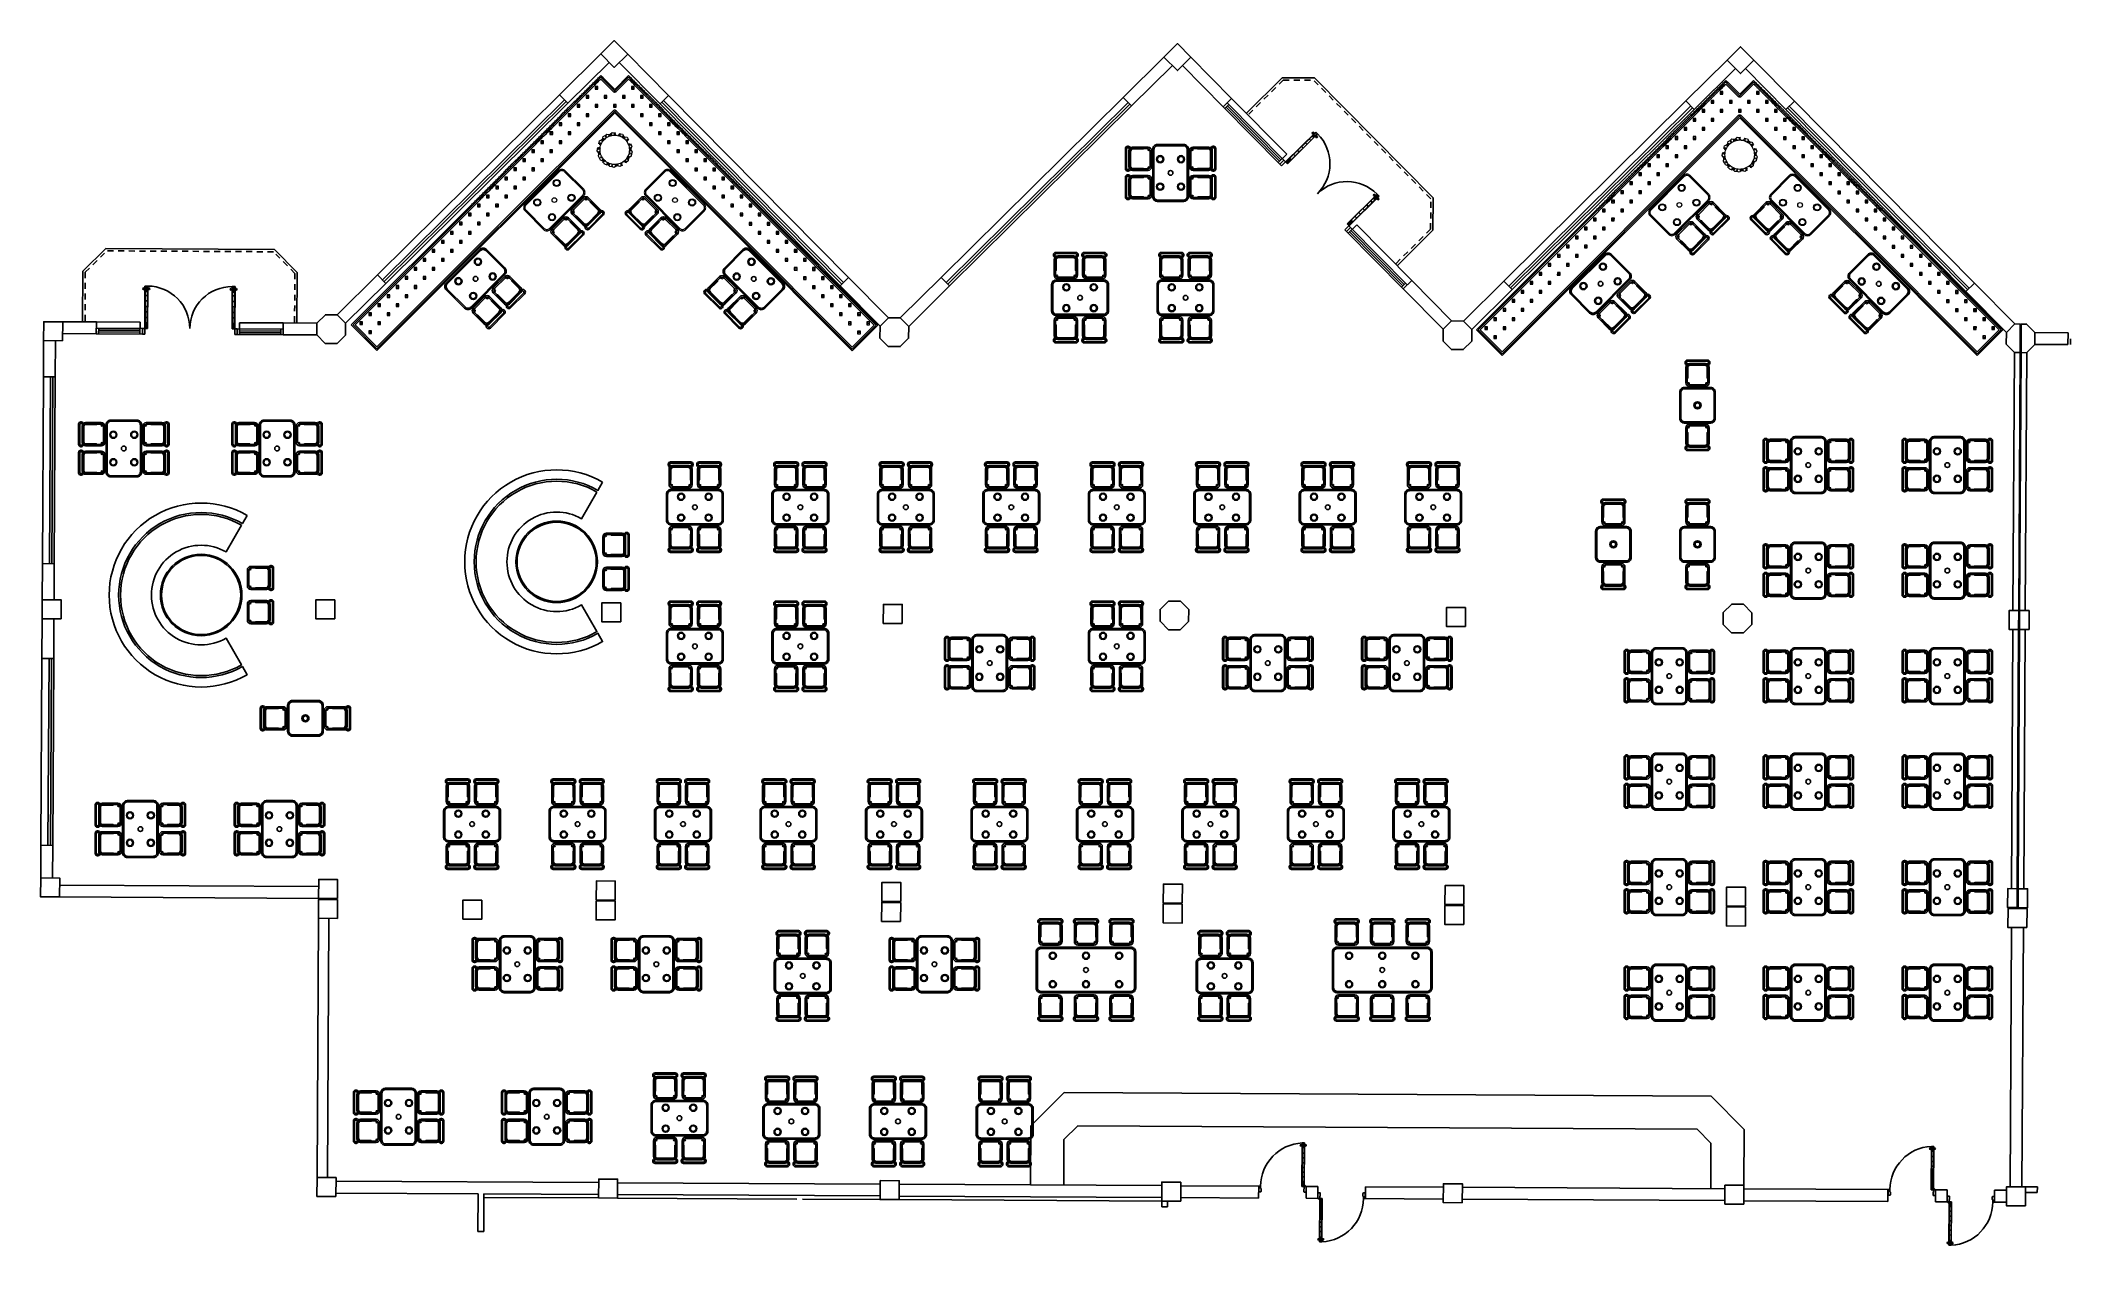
# Model space of a CAD drawing. Header units: metres. Extents: x 2232.4 to 2275.2, y 411.9 to 437.5.
import ezdxf

# ---------------------------------------------------------------- set-up
doc = ezdxf.new("R2010")
doc.units = ezdxf.units.M
doc.linetypes.add('HIDDEN2', pattern=[0.1875, 0.125, -0.0625])
for name, color, linetype in [('CL', 40, 'Continuous'), ('DOOR', 5, 'Continuous'), ('ELEV', 4, 'Continuous'), ('FR', 60, 'Continuous'), ('HIDDEN', 9, 'HIDDEN2'), ('RP_CHAIRS', 7, 'Continuous'), ('RP_TABLES', 7, 'Continuous'), ('SC_BENCH', 7, 'Continuous'), ('SC_PLANT', 3, 'Continuous'), ('WALL NEW', 40, 'Continuous')]:
    doc.layers.add(name, color=color, linetype=linetype)
for name, color, linetype, lineweight in [('NC_N1_BANQUETTES', 7, 'Continuous', 13), ('NC_N1_PLANTS', 7, 'Continuous', 13), ('NC_N1_TABLES', 7, 'Continuous', 13)]:
    doc.layers.add(name, color=color, linetype=linetype, lineweight=lineweight)

# ---------------------------------------------------------------- blocks, each defined once
blk = doc.blocks.new('RP_MODERN_EXTENDED_TRIANGLE_L')
at = {"color": 0, "linetype": 'Continuous', "lineweight": -2}
for points in [[(7.89, 0.8), (7.89, 0.035), (4.35, 0.035), (4.289, 0.035), (4.289, 0.027), (4.28, 0.027), (4.28, 0.035), (4.209, 0.035), (4.209, 0.027), (4.2, 0.027), (4.2, 0.035), (4.129, 0.035), (4.129, 0.027), (4.12, 0.027), (4.12, 0.035), (4.1, 0.035), (4.049, 0.035), (4.049, 0.027), (4.04, 0.027), (4.04, 0.035), (3.969, 0.035), (3.969, 0.027), (3.96, 0.027), (3.96, 0.035), (3.889, 0.035), (3.889, 0.027), (3.88, 0.027), (3.88, 0.035), (3.809, 0.035), (3.809, 0.027), (3.8, 0.027), (3.8, 0.035), (3.729, 0.035), (3.729, 0.027), (3.72, 0.027), (3.72, 0.035), (3.649, 0.035), (3.649, 0.027), (3.64, 0.027), (3.64, 0.035), (3.569, 0.035), (3.569, 0.027), (3.56, 0.027), (3.56, 0.035), (3.489, 0.035), (3.489, 0.027), (3.48, 0.027), (3.48, 0.035), (3.409, 0.035), (3.409, 0.027), (3.4, 0.027), (3.4, 0.035), (3.329, 0.035), (3.329, 0.027), (3.32, 0.027), (3.32, 0.035), (3.249, 0.035), (3.249, 0.027), (3.24, 0.027), (3.24, 0.035), (3.169, 0.035), (3.169, 0.027), (3.16, 0.027), (3.16, 0.035), (3.089, 0.035), (3.089, 0.027), (3.08, 0.027), (3.08, 0.035), (3.009, 0.035), (3.009, 0.027), (3, 0.027), (3, 0.035), (2.929, 0.035), (2.929, 0.027), (2.92, 0.027), (2.92, 0.035), (2.849, 0.035), (2.849, 0.027), (2.84, 0.027), (2.84, 0.035), (2.769, 0.035), (2.769, 0.027), (2.76, 0.027), (2.76, 0.035), (2.689, 0.035), (2.689, 0.027), (2.68, 0.027), (2.68, 0.035), (2.609, 0.035), (2.609, 0.027), (2.6, 0.027), (2.6, 0.035), (2.529, 0.035), (2.529, 0.027), (2.52, 0.027), (2.52, 0.035), (2.449, 0.035), (2.449, 0.027), (2.44, 0.027), (2.44, 0.035), (2.369, 0.035), (2.369, 0.027), (2.36, 0.027), (2.36, 0.035), (2.289, 0.035), (2.289, 0.027), (2.28, 0.027), (2.28, 0.035), (2.209, 0.035), (2.209, 0.027), (2.2, 0.027), (2.2, 0.035), (2.129, 0.035), (2.129, 0.027), (2.12, 0.027), (2.12, 0.035), (2.049, 0.035), (2.049, 0.027), (2.04, 0.027), (2.04, 0.035), (1.969, 0.035), (1.969, 0.027), (1.96, 0.027), (1.96, 0.035), (1.889, 0.035), (1.889, 0.027), (1.88, 0.027), (1.88, 0.035), (1.809, 0.035), (1.809, 0.027), (1.8, 0.027), (1.8, 0.035), (1.729, 0.035), (1.729, 0.027), (1.72, 0.027), (1.72, 0.035), (1.649, 0.035), (1.649, 0.027), (1.64, 0.027), (1.64, 0.035), (1.569, 0.035), (1.569, 0.027), (1.56, 0.027), (1.56, 0.035), (1.489, 0.035), (1.489, 0.027), (1.48, 0.027), (1.48, 0.035), (1.409, 0.035), (1.409, 0.027), (1.4, 0.027), (1.4, 0.035), (1.329, 0.035), (1.329, 0.027), (1.32, 0.027), (1.32, 0.035), (1.249, 0.035), (1.249, 0.027), (1.24, 0.027), (1.24, 0.035), (1.169, 0.035), (1.169, 0.027), (1.16, 0.027), (1.16, 0.035), (1.089, 0.035), (1.089, 0.027), (1.08, 0.027), (1.08, 0.035), (1.009, 0.035), (1.009, 0.027), (1, 0.027), (1, 0.035), (0.929, 0.035), (0.929, 0.027), (0.92, 0.027), (0.92, 0.035), (0.849, 0.035), (0.849, 0.027), (0.84, 0.027), (0.84, 0.035), (0.769, 0.035), (0.769, 0.027), (0.76, 0.027), (0.76, 0.035), (0.689, 0.035), (0.689, 0.027), (0.68, 0.027), (0.68, 0.035), (0.609, 0.035), (0.609, 0.027), (0.6, 0.027), (0.6, 0.035), (0.529, 0.035), (0.529, 0.027), (0.52, 0.027), (0.52, 0.035), (0.45, 0.035), (0.45, 0.048), (0.448, 0.048), (0.448, 0.092), (0.45, 0.092), (0.45, 0.45), (0.035, 0.45), (0.035, 0.52), (0.027, 0.52), (0.027, 0.529), (0.035, 0.529), (0.035, 0.6), (0.027, 0.6), (0.027, 0.609), (0.035, 0.609), (0.035, 0.68), (0.027, 0.68), (0.027, 0.689), (0.035, 0.689), (0.035, 0.76), (0.027, 0.76), (0.027, 0.769), (0.035, 0.769), (0.035, 0.84), (0.027, 0.84), (0.027, 0.849), (0.035, 0.849), (0.035, 0.92), (0.027, 0.92), (0.027, 0.929), (0.035, 0.929), (0.035, 1), (0.027, 1), (0.027, 1.009), (0.035, 1.009), (0.035, 1.08), (0.027, 1.08), (0.027, 1.089), (0.035, 1.089), (0.035, 1.16), (0.027, 1.16), (0.027, 1.169), (0.035, 1.169), (0.035, 1.24), (0.027, 1.24), (0.027, 1.249), (0.035, 1.249), (0.035, 1.32), (0.027, 1.32), (0.027, 1.329), (0.035, 1.329), (0.035, 1.4), (0.027, 1.4), (0.027, 1.409), (0.035, 1.409), (0.035, 1.48), (0.027, 1.48), (0.027, 1.489), (0.035, 1.489), (0.035, 1.56), (0.027, 1.56), (0.027, 1.569), (0.035, 1.569), (0.035, 1.64), (0.027, 1.64), (0.027, 1.649), (0.035, 1.649), (0.035, 1.72), (0.027, 1.72), (0.027, 1.729), (0.035, 1.729), (0.035, 1.8), (0.027, 1.8), (0.027, 1.809), (0.035, 1.809), (0.035, 1.88), (0.027, 1.88), (0.027, 1.889), (0.035, 1.889), (0.035, 1.96), (0.027, 1.96), (0.027, 1.969), (0.035, 1.969), (0.035, 2.04), (0.027, 2.04), (0.027, 2.049), (0.035, 2.049), (0.035, 2.12), (0.027, 2.12), (0.027, 2.129), (0.035, 2.129), (0.035, 2.2), (0.027, 2.2), (0.027, 2.209), (0.035, 2.209), (0.035, 2.28), (0.027, 2.28), (0.027, 2.289), (0.035, 2.289), (0.035, 2.36), (0.027, 2.36), (0.027, 2.369), (0.035, 2.369), (0.035, 2.44), (0.027, 2.44), (0.027, 2.449), (0.035, 2.449), (0.035, 2.52), (0.027, 2.52), (0.027, 2.529), (0.035, 2.529), (0.035, 2.6), (0.027, 2.6), (0.027, 2.609), (0.035, 2.609), (0.035, 2.68), (0.027, 2.68), (0.027, 2.689), (0.035, 2.689), (0.035, 2.76), (0.027, 2.76), (0.027, 2.769), (0.035, 2.769), (0.035, 2.84), (0.027, 2.84), (0.027, 2.849), (0.035, 2.849), (0.035, 2.92), (0.027, 2.92), (0.027, 2.929), (0.035, 2.929), (0.035, 3), (0.027, 3), (0.027, 3.009), (0.035, 3.009), (0.035, 3.08), (0.027, 3.08), (0.027, 3.089), (0.035, 3.089), (0.035, 3.16), (0.027, 3.16), (0.027, 3.169), (0.035, 3.169), (0.035, 3.24), (0.027, 3.24), (0.027, 3.249), (0.035, 3.249), (0.035, 3.32), (0.027, 3.32), (0.027, 3.329), (0.035, 3.329), (0.035, 3.4), (0.027, 3.4), (0.027, 3.409), (0.035, 3.409), (0.035, 3.48), (0.027, 3.48), (0.027, 3.489), (0.035, 3.489), (0.035, 3.56), (0.027, 3.56), (0.027, 3.569), (0.035, 3.569), (0.035, 3.64), (0.027, 3.64), (0.027, 3.649), (0.035, 3.649), (0.035, 3.72), (0.027, 3.72), (0.027, 3.729), (0.035, 3.729), (0.035, 3.8), (0.027, 3.8), (0.027, 3.809), (0.035, 3.809), (0.035, 3.88), (0.027, 3.88), (0.027, 3.889), (0.035, 3.889), (0.035, 3.96), (0.027, 3.96), (0.027, 3.969), (0.035, 3.969), (0.035, 4.04), (0.027, 4.04), (0.027, 4.049), (0.035, 4.049), (0.035, 4.1), (0.035, 4.12), (0.027, 4.12), (0.027, 4.129), (0.035, 4.129), (0.035, 4.2), (0.027, 4.2), (0.027, 4.209), (0.035, 4.209), (0.035, 4.28), (0.027, 4.28), (0.027, 4.289), (0.035, 4.289), (0.035, 4.35), (0.035, 7.89), (0.8, 7.89), (0.8, 4.35), (0.8, 4.1), (0.8, 0.8), (4.1, 0.8), (4.35, 0.8)], [(7.865, 0.775), (7.865, 0.06), (4.289, 0.06), (4.287, 0.06), (4.285, 0.06), (4.282, 0.06), (4.28, 0.06), (4.209, 0.06), (4.207, 0.06), (4.205, 0.06), (4.202, 0.06), (4.2, 0.06), (4.129, 0.06), (4.127, 0.06), (4.124, 0.06), (4.122, 0.06), (4.12, 0.06), (4.1, 0.06), (4.1, 0.06), (4.049, 0.06), (4.047, 0.06), (4.045, 0.06), (4.042, 0.06), (4.04, 0.06), (3.969, 0.06), (3.967, 0.06), (3.965, 0.06), (3.962, 0.06), (3.96, 0.06), (3.889, 0.06), (3.887, 0.06), (3.885, 0.06), (3.882, 0.06), (3.88, 0.06), (3.809, 0.06), (3.807, 0.06), (3.804, 0.06), (3.802, 0.06), (3.8, 0.06), (3.729, 0.06), (3.727, 0.06), (3.724, 0.06), (3.722, 0.06), (3.72, 0.06), (3.649, 0.06), (3.647, 0.06), (3.644, 0.06), (3.642, 0.06), (3.64, 0.06), (3.569, 0.06), (3.567, 0.06), (3.564, 0.06), (3.562, 0.06), (3.56, 0.06), (3.489, 0.06), (3.487, 0.06), (3.485, 0.06), (3.482, 0.06), (3.48, 0.06), (3.409, 0.06), (3.407, 0.06), (3.405, 0.06), (3.402, 0.06), (3.4, 0.06), (3.329, 0.06), (3.327, 0.06), (3.325, 0.06), (3.322, 0.06), (3.32, 0.06), (3.249, 0.06), (3.247, 0.06), (3.244, 0.06), (3.242, 0.06), (3.24, 0.06), (3.169, 0.06), (3.167, 0.06), (3.164, 0.06), (3.162, 0.06), (3.16, 0.06), (3.089, 0.06), (3.087, 0.06), (3.084, 0.06), (3.082, 0.06), (3.08, 0.06), (3.009, 0.06), (3.007, 0.06), (3.005, 0.06), (3.002, 0.06), (3, 0.06), (2.929, 0.06), (2.927, 0.06), (2.925, 0.06), (2.922, 0.06), (2.92, 0.06), (2.849, 0.06), (2.847, 0.06), (2.845, 0.06), (2.842, 0.06), (2.84, 0.06), (2.769, 0.06), (2.767, 0.06), (2.764, 0.06), (2.762, 0.06), (2.76, 0.06), (2.689, 0.06), (2.687, 0.06), (2.684, 0.06), (2.682, 0.06), (2.68, 0.06), (2.609, 0.06), (2.607, 0.06), (2.604, 0.06), (2.602, 0.06), (2.6, 0.06), (2.529, 0.06), (2.527, 0.06), (2.525, 0.06), (2.522, 0.06), (2.52, 0.06), (2.449, 0.06), (2.447, 0.06), (2.445, 0.06), (2.442, 0.06), (2.44, 0.06), (2.369, 0.06), (2.367, 0.06), (2.365, 0.06), (2.362, 0.06), (2.36, 0.06), (2.289, 0.06), (2.287, 0.06), (2.284, 0.06), (2.282, 0.06), (2.28, 0.06), (2.209, 0.06), (2.207, 0.06), (2.204, 0.06), (2.202, 0.06), (2.2, 0.06), (2.129, 0.06), (2.127, 0.06), (2.124, 0.06), (2.122, 0.06), (2.12, 0.06), (2.049, 0.06), (2.047, 0.06), (2.045, 0.06), (2.042, 0.06), (2.04, 0.06), (1.969, 0.06), (1.967, 0.06), (1.964, 0.06), (1.962, 0.06), (1.96, 0.06), (1.889, 0.06), (1.887, 0.06), (1.885, 0.06), (1.882, 0.06), (1.88, 0.06), (1.809, 0.06), (1.807, 0.06), (1.804, 0.06), (1.802, 0.06), (1.8, 0.06), (1.729, 0.06), (1.727, 0.06), (1.724, 0.06), (1.722, 0.06), (1.72, 0.06), (1.649, 0.06), (1.647, 0.06), (1.645, 0.06), (1.642, 0.06), (1.64, 0.06), (1.569, 0.06), (1.567, 0.06), (1.565, 0.06), (1.562, 0.06), (1.56, 0.06), (1.489, 0.06), (1.487, 0.06), (1.484, 0.06), (1.482, 0.06), (1.48, 0.06), (1.409, 0.06), (1.407, 0.06), (1.405, 0.06), (1.402, 0.06), (1.4, 0.06), (1.329, 0.06), (1.327, 0.06), (1.325, 0.06), (1.322, 0.06), (1.32, 0.06), (1.249, 0.06), (1.247, 0.06), (1.244, 0.06), (1.242, 0.06), (1.24, 0.06), (1.169, 0.06), (1.167, 0.06), (1.165, 0.06), (1.162, 0.06), (1.16, 0.06), (1.089, 0.06), (1.087, 0.06), (1.085, 0.06), (1.082, 0.06), (1.08, 0.06), (1.009, 0.06), (1.007, 0.06), (1.004, 0.06), (1.002, 0.06), (1, 0.06), (0.929, 0.06), (0.927, 0.06), (0.924, 0.06), (0.922, 0.06), (0.92, 0.06), (0.849, 0.06), (0.847, 0.06), (0.844, 0.06), (0.842, 0.06), (0.84, 0.06), (0.769, 0.06), (0.767, 0.06), (0.764, 0.06), (0.762, 0.06), (0.76, 0.06), (0.689, 0.06), (0.687, 0.06), (0.684, 0.06), (0.682, 0.06), (0.68, 0.06), (0.609, 0.06), (0.607, 0.06), (0.605, 0.06), (0.602, 0.06), (0.6, 0.06), (0.529, 0.06), (0.527, 0.06), (0.524, 0.06), (0.522, 0.06), (0.52, 0.06), (0.473, 0.06), (0.473, 0.082), (0.473, 0.082), (0.474, 0.085), (0.475, 0.087), (0.475, 0.09), (0.475, 0.092), (0.475, 0.45), (0.475, 0.452), (0.475, 0.455), (0.474, 0.457), (0.473, 0.46), (0.472, 0.462), (0.471, 0.464), (0.469, 0.466), (0.468, 0.468), (0.466, 0.469), (0.464, 0.471), (0.462, 0.472), (0.46, 0.473), (0.457, 0.474), (0.455, 0.475), (0.452, 0.475), (0.45, 0.475), (0.06, 0.475), (0.06, 0.52), (0.06, 0.522), (0.06, 0.524), (0.06, 0.527), (0.06, 0.529), (0.06, 0.6), (0.06, 0.602), (0.06, 0.605), (0.06, 0.607), (0.06, 0.609), (0.06, 0.68), (0.06, 0.682), (0.06, 0.684), (0.06, 0.687), (0.06, 0.689), (0.06, 0.76), (0.06, 0.762), (0.06, 0.764), (0.06, 0.767), (0.06, 0.769), (0.06, 0.84), (0.06, 0.842), (0.06, 0.844), (0.06, 0.847), (0.06, 0.849), (0.06, 0.92), (0.06, 0.922), (0.06, 0.924), (0.06, 0.927), (0.06, 0.929), (0.06, 1), (0.06, 1.002), (0.06, 1.004), (0.06, 1.007), (0.06, 1.009), (0.06, 1.08), (0.06, 1.082), (0.06, 1.085), (0.06, 1.087), (0.06, 1.089), (0.06, 1.16), (0.06, 1.162), (0.06, 1.165), (0.06, 1.167), (0.06, 1.169), (0.06, 1.24), (0.06, 1.242), (0.06, 1.244), (0.06, 1.247), (0.06, 1.249), (0.06, 1.32), (0.06, 1.322), (0.06, 1.325), (0.06, 1.327), (0.06, 1.329), (0.06, 1.4), (0.06, 1.402), (0.06, 1.405), (0.06, 1.407), (0.06, 1.409), (0.06, 1.48), (0.06, 1.482), (0.06, 1.484), (0.06, 1.487), (0.06, 1.489), (0.06, 1.56), (0.06, 1.562), (0.06, 1.565), (0.06, 1.567), (0.06, 1.569), (0.06, 1.64), (0.06, 1.642), (0.06, 1.645), (0.06, 1.647), (0.06, 1.649), (0.06, 1.72), (0.06, 1.722), (0.06, 1.724), (0.06, 1.727), (0.06, 1.729), (0.06, 1.8), (0.06, 1.802), (0.06, 1.804), (0.06, 1.807), (0.06, 1.809), (0.06, 1.88), (0.06, 1.882), (0.06, 1.885), (0.06, 1.887), (0.06, 1.889), (0.06, 1.96), (0.06, 1.962), (0.06, 1.964), (0.06, 1.967), (0.06, 1.969), (0.06, 2.04), (0.06, 2.042), (0.06, 2.045), (0.06, 2.047), (0.06, 2.049), (0.06, 2.12), (0.06, 2.122), (0.06, 2.124), (0.06, 2.127), (0.06, 2.129), (0.06, 2.2), (0.06, 2.202), (0.06, 2.204), (0.06, 2.207), (0.06, 2.209), (0.06, 2.28), (0.06, 2.282), (0.06, 2.284), (0.06, 2.287), (0.06, 2.289), (0.06, 2.36), (0.06, 2.362), (0.06, 2.365), (0.06, 2.367), (0.06, 2.369), (0.06, 2.44), (0.06, 2.442), (0.06, 2.445), (0.06, 2.447), (0.06, 2.449), (0.06, 2.52), (0.06, 2.522), (0.06, 2.525), (0.06, 2.527), (0.06, 2.529), (0.06, 2.6), (0.06, 2.602), (0.06, 2.604), (0.06, 2.607), (0.06, 2.609), (0.06, 2.68), (0.06, 2.682), (0.06, 2.684), (0.06, 2.687), (0.06, 2.689), (0.06, 2.76), (0.06, 2.762), (0.06, 2.764), (0.06, 2.767), (0.06, 2.769), (0.06, 2.84), (0.06, 2.842), (0.06, 2.845), (0.06, 2.847), (0.06, 2.849), (0.06, 2.92), (0.06, 2.922), (0.06, 2.925), (0.06, 2.927), (0.06, 2.929), (0.06, 3), (0.06, 3.002), (0.06, 3.005), (0.06, 3.007), (0.06, 3.009), (0.06, 3.08), (0.06, 3.082), (0.06, 3.084), (0.06, 3.087), (0.06, 3.089), (0.06, 3.16), (0.06, 3.162), (0.06, 3.164), (0.06, 3.167), (0.06, 3.169), (0.06, 3.24), (0.06, 3.242), (0.06, 3.244), (0.06, 3.247), (0.06, 3.249), (0.06, 3.32), (0.06, 3.322), (0.06, 3.325), (0.06, 3.327), (0.06, 3.329), (0.06, 3.4), (0.06, 3.402), (0.06, 3.405), (0.06, 3.407), (0.06, 3.409), (0.06, 3.48), (0.06, 3.482), (0.06, 3.485), (0.06, 3.487), (0.06, 3.489), (0.06, 3.56), (0.06, 3.562), (0.06, 3.564), (0.06, 3.567), (0.06, 3.569), (0.06, 3.64), (0.06, 3.642), (0.06, 3.644), (0.06, 3.647), (0.06, 3.649), (0.06, 3.72), (0.06, 3.722), (0.06, 3.724), (0.06, 3.727), (0.06, 3.729), (0.06, 3.8), (0.06, 3.802), (0.06, 3.804), (0.06, 3.807), (0.06, 3.809), (0.06, 3.88), (0.06, 3.882), (0.06, 3.885), (0.06, 3.887), (0.06, 3.889), (0.06, 3.96), (0.06, 3.962), (0.06, 3.965), (0.06, 3.967), (0.06, 3.969), (0.06, 4.04), (0.06, 4.042), (0.06, 4.045), (0.06, 4.047), (0.06, 4.049), (0.06, 4.1), (0.06, 4.1), (0.06, 4.12), (0.06, 4.122), (0.06, 4.124), (0.06, 4.127), (0.06, 4.129), (0.06, 4.2), (0.06, 4.202), (0.06, 4.205), (0.06, 4.207), (0.06, 4.209), (0.06, 4.28), (0.06, 4.282), (0.06, 4.285), (0.06, 4.287), (0.06, 4.289), (0.06, 7.865), (0.775, 7.865), (0.775, 4.325), (0.775, 4.1), (0.775, 0.8), (0.775, 0.798), (0.775, 0.795), (0.776, 0.793), (0.777, 0.79), (0.778, 0.788), (0.779, 0.786), (0.781, 0.784), (0.782, 0.782), (0.784, 0.781), (0.786, 0.779), (0.788, 0.778), (0.79, 0.777), (0.793, 0.776), (0.795, 0.775), (0.798, 0.775), (0.8, 0.775), (4.1, 0.775), (4.325, 0.775)], [(7.835, 0.745), (7.835, 0.09), (4.295, 0.09), (4.289, 0.09), (4.285, 0.09), (4.28, 0.09), (4.209, 0.09), (4.205, 0.09), (4.2, 0.09), (4.129, 0.09), (4.124, 0.09), (4.12, 0.09), (4.1, 0.09), (4.049, 0.09), (4.045, 0.09), (4.04, 0.09), (3.969, 0.09), (3.965, 0.09), (3.96, 0.09), (3.889, 0.09), (3.885, 0.09), (3.88, 0.09), (3.809, 0.09), (3.804, 0.09), (3.8, 0.09), (3.729, 0.09), (3.724, 0.09), (3.72, 0.09), (3.649, 0.09), (3.644, 0.09), (3.64, 0.09), (3.569, 0.09), (3.564, 0.09), (3.56, 0.09), (3.489, 0.09), (3.485, 0.09), (3.48, 0.09), (3.409, 0.09), (3.405, 0.09), (3.4, 0.09), (3.329, 0.09), (3.325, 0.09), (3.32, 0.09), (3.249, 0.09), (3.244, 0.09), (3.24, 0.09), (3.169, 0.09), (3.164, 0.09), (3.16, 0.09), (3.089, 0.09), (3.084, 0.09), (3.08, 0.09), (3.009, 0.09), (3.005, 0.09), (3, 0.09), (2.929, 0.09), (2.925, 0.09), (2.92, 0.09), (2.849, 0.09), (2.845, 0.09), (2.84, 0.09), (2.769, 0.09), (2.764, 0.09), (2.76, 0.09), (2.689, 0.09), (2.684, 0.09), (2.68, 0.09), (2.609, 0.09), (2.604, 0.09), (2.6, 0.09), (2.529, 0.09), (2.525, 0.09), (2.52, 0.09), (2.449, 0.09), (2.445, 0.09), (2.44, 0.09), (2.369, 0.09), (2.365, 0.09), (2.36, 0.09), (2.289, 0.09), (2.284, 0.09), (2.28, 0.09), (2.209, 0.09), (2.204, 0.09), (2.2, 0.09), (2.129, 0.09), (2.124, 0.09), (2.12, 0.09), (2.049, 0.09), (2.045, 0.09), (2.04, 0.09), (1.969, 0.09), (1.964, 0.09), (1.96, 0.09), (1.889, 0.09), (1.885, 0.09), (1.88, 0.09), (1.809, 0.09), (1.804, 0.09), (1.8, 0.09), (1.729, 0.09), (1.724, 0.09), (1.72, 0.09), (1.649, 0.09), (1.645, 0.09), (1.64, 0.09), (1.569, 0.09), (1.565, 0.09), (1.56, 0.09), (1.489, 0.09), (1.484, 0.09), (1.48, 0.09), (1.409, 0.09), (1.405, 0.09), (1.4, 0.09), (1.329, 0.09), (1.325, 0.09), (1.32, 0.09), (1.249, 0.09), (1.244, 0.09), (1.24, 0.09), (1.169, 0.09), (1.165, 0.09), (1.16, 0.09), (1.089, 0.09), (1.085, 0.09), (1.08, 0.09), (1.009, 0.09), (1.004, 0.09), (1, 0.09), (0.929, 0.09), (0.924, 0.09), (0.92, 0.09), (0.849, 0.09), (0.844, 0.09), (0.84, 0.09), (0.769, 0.09), (0.764, 0.09), (0.76, 0.09), (0.689, 0.09), (0.684, 0.09), (0.68, 0.09), (0.609, 0.09), (0.605, 0.09), (0.6, 0.09), (0.529, 0.09), (0.524, 0.09), (0.52, 0.09), (0.505, 0.09), (0.505, 0.092), (0.505, 0.45), (0.505, 0.455), (0.504, 0.461), (0.503, 0.466), (0.501, 0.471), (0.499, 0.476), (0.496, 0.481), (0.493, 0.485), (0.489, 0.489), (0.485, 0.493), (0.481, 0.496), (0.476, 0.499), (0.471, 0.501), (0.466, 0.503), (0.461, 0.504), (0.455, 0.505), (0.45, 0.505), (0.09, 0.505), (0.09, 0.52), (0.09, 0.524), (0.09, 0.529), (0.09, 0.6), (0.09, 0.605), (0.09, 0.609), (0.09, 0.68), (0.09, 0.684), (0.09, 0.689), (0.09, 0.76), (0.09, 0.764), (0.09, 0.769), (0.09, 0.84), (0.09, 0.844), (0.09, 0.849), (0.09, 0.92), (0.09, 0.924), (0.09, 0.929), (0.09, 1), (0.09, 1.004), (0.09, 1.009), (0.09, 1.08), (0.09, 1.085), (0.09, 1.089), (0.09, 1.16), (0.09, 1.165), (0.09, 1.169), (0.09, 1.24), (0.09, 1.244), (0.09, 1.249), (0.09, 1.32), (0.09, 1.325), (0.09, 1.329), (0.09, 1.4), (0.09, 1.405), (0.09, 1.409), (0.09, 1.48), (0.09, 1.484), (0.09, 1.489), (0.09, 1.56), (0.09, 1.565), (0.09, 1.569), (0.09, 1.64), (0.09, 1.645), (0.09, 1.649), (0.09, 1.72), (0.09, 1.724), (0.09, 1.729), (0.09, 1.8), (0.09, 1.804), (0.09, 1.809), (0.09, 1.88), (0.09, 1.885), (0.09, 1.889), (0.09, 1.96), (0.09, 1.964), (0.09, 1.969), (0.09, 2.04), (0.09, 2.045), (0.09, 2.049), (0.09, 2.12), (0.09, 2.124), (0.09, 2.129), (0.09, 2.2), (0.09, 2.204), (0.09, 2.209), (0.09, 2.28), (0.09, 2.284), (0.09, 2.289), (0.09, 2.36), (0.09, 2.365), (0.09, 2.369), (0.09, 2.44), (0.09, 2.445), (0.09, 2.449), (0.09, 2.52), (0.09, 2.525), (0.09, 2.529), (0.09, 2.6), (0.09, 2.604), (0.09, 2.609), (0.09, 2.68), (0.09, 2.684), (0.09, 2.689), (0.09, 2.76), (0.09, 2.764), (0.09, 2.769), (0.09, 2.84), (0.09, 2.845), (0.09, 2.849), (0.09, 2.92), (0.09, 2.925), (0.09, 2.929), (0.09, 3), (0.09, 3.005), (0.09, 3.009), (0.09, 3.08), (0.09, 3.084), (0.09, 3.089), (0.09, 3.16), (0.09, 3.164), (0.09, 3.169), (0.09, 3.24), (0.09, 3.244), (0.09, 3.249), (0.09, 3.32), (0.09, 3.325), (0.09, 3.329), (0.09, 3.4), (0.09, 3.405), (0.09, 3.409), (0.09, 3.48), (0.09, 3.485), (0.09, 3.489), (0.09, 3.56), (0.09, 3.564), (0.09, 3.569), (0.09, 3.64), (0.09, 3.644), (0.09, 3.649), (0.09, 3.72), (0.09, 3.724), (0.09, 3.729), (0.09, 3.8), (0.09, 3.804), (0.09, 3.809), (0.09, 3.88), (0.09, 3.885), (0.09, 3.889), (0.09, 3.96), (0.09, 3.965), (0.09, 3.969), (0.09, 4.04), (0.09, 4.045), (0.09, 4.049), (0.09, 4.1), (0.09, 4.12), (0.09, 4.124), (0.09, 4.129), (0.09, 4.2), (0.09, 4.205), (0.09, 4.209), (0.09, 4.28), (0.09, 4.285), (0.09, 4.289), (0.09, 4.295), (0.09, 7.835), (0.745, 7.835), (0.745, 4.295), (0.745, 4.1), (0.745, 0.8), (0.745, 0.795), (0.746, 0.789), (0.747, 0.784), (0.749, 0.779), (0.751, 0.774), (0.754, 0.769), (0.757, 0.765), (0.761, 0.761), (0.765, 0.757), (0.769, 0.754), (0.774, 0.751), (0.779, 0.749), (0.784, 0.747), (0.789, 0.746), (0.795, 0.745), (0.8, 0.745), (4.1, 0.745), (4.295, 0.745)], [(0.157, 4.167), (0.197, 4.207), (0.157, 4.247), (0.117, 4.207)], [(0.157, 3.897), (0.197, 3.937), (0.157, 3.977), (0.117, 3.937)], [(0.165, 4.207), (0.165, 4.206), (0.165, 4.205), (0.165, 4.205), (0.164, 4.204), (0.164, 4.203), (0.164, 4.203), (0.163, 4.202), (0.163, 4.201), (0.162, 4.201), (0.161, 4.2), (0.161, 4.2), (0.16, 4.2), (0.159, 4.199), (0.159, 4.199), (0.158, 4.199), (0.157, 4.199), (0.156, 4.199), (0.155, 4.199), (0.155, 4.199), (0.154, 4.2), (0.153, 4.2), (0.153, 4.2), (0.152, 4.201), (0.151, 4.201), (0.151, 4.202), (0.15, 4.203), (0.15, 4.203), (0.15, 4.204), (0.149, 4.205), (0.149, 4.205), (0.149, 4.206), (0.149, 4.207), (0.149, 4.208), (0.149, 4.209), (0.149, 4.209), (0.15, 4.21), (0.15, 4.211), (0.15, 4.211), (0.151, 4.212), (0.151, 4.213), (0.152, 4.213), (0.153, 4.214), (0.153, 4.214), (0.154, 4.214), (0.155, 4.215), (0.155, 4.215), (0.156, 4.215), (0.157, 4.215), (0.158, 4.215), (0.159, 4.215), (0.159, 4.215), (0.16, 4.214), (0.161, 4.214), (0.161, 4.214), (0.162, 4.213), (0.163, 4.213), (0.163, 4.212), (0.164, 4.211), (0.164, 4.211), (0.164, 4.21), (0.165, 4.209), (0.165, 4.209), (0.165, 4.208)], [(0.165, 3.937), (0.165, 3.936), (0.165, 3.935), (0.165, 3.935), (0.164, 3.934), (0.164, 3.933), (0.164, 3.933), (0.163, 3.932), (0.163, 3.931), (0.162, 3.931), (0.161, 3.93), (0.161, 3.93), (0.16, 3.93), (0.159, 3.929), (0.159, 3.929), (0.158, 3.929), (0.157, 3.929), (0.156, 3.929), (0.155, 3.929), (0.155, 3.929), (0.154, 3.93), (0.153, 3.93), (0.153, 3.93), (0.152, 3.931), (0.151, 3.931), (0.151, 3.932), (0.15, 3.933), (0.15, 3.933), (0.15, 3.934), (0.149, 3.935), (0.149, 3.935), (0.149, 3.936), (0.149, 3.937), (0.149, 3.938), (0.149, 3.939), (0.149, 3.939), (0.15, 3.94), (0.15, 3.941), (0.15, 3.941), (0.151, 3.942), (0.151, 3.943), (0.152, 3.943), (0.153, 3.944), (0.153, 3.944), (0.154, 3.944), (0.155, 3.945), (0.155, 3.945), (0.156, 3.945), (0.157, 3.945), (0.158, 3.945), (0.159, 3.945), (0.159, 3.945), (0.16, 3.944), (0.161, 3.944), (0.161, 3.944), (0.162, 3.943), (0.163, 3.943), (0.163, 3.942), (0.164, 3.941), (0.164, 3.941), (0.164, 3.94), (0.165, 3.939), (0.165, 3.939), (0.165, 3.938)], [(0.427, 4.167), (0.467, 4.207), (0.427, 4.247), (0.387, 4.207)], [(0.427, 3.897), (0.467, 3.937), (0.427, 3.977), (0.387, 3.937)], [(0.435, 4.207), (0.435, 4.206), (0.435, 4.205), (0.435, 4.205), (0.434, 4.204), (0.434, 4.203), (0.434, 4.203), (0.433, 4.202), (0.433, 4.201), (0.432, 4.201), (0.431, 4.2), (0.431, 4.2), (0.43, 4.2), (0.429, 4.199), (0.429, 4.199), (0.428, 4.199), (0.427, 4.199), (0.426, 4.199), (0.425, 4.199), (0.425, 4.199), (0.424, 4.2), (0.423, 4.2), (0.423, 4.2), (0.422, 4.201), (0.421, 4.201), (0.421, 4.202), (0.42, 4.203), (0.42, 4.203), (0.42, 4.204), (0.419, 4.205), (0.419, 4.205), (0.419, 4.206), (0.419, 4.207), (0.419, 4.208), (0.419, 4.209), (0.419, 4.209), (0.42, 4.21), (0.42, 4.211), (0.42, 4.211), (0.421, 4.212), (0.421, 4.213), (0.422, 4.213), (0.423, 4.214), (0.423, 4.214), (0.424, 4.214), (0.425, 4.215), (0.425, 4.215), (0.426, 4.215), (0.427, 4.215), (0.428, 4.215), (0.429, 4.215), (0.429, 4.215), (0.43, 4.214), (0.431, 4.214), (0.431, 4.214), (0.432, 4.213), (0.433, 4.213), (0.433, 4.212), (0.434, 4.211), (0.434, 4.211), (0.434, 4.21), (0.435, 4.209), (0.435, 4.209), (0.435, 4.208)], [(0.435, 3.937), (0.435, 3.936), (0.435, 3.935), (0.435, 3.935), (0.434, 3.934), (0.434, 3.933), (0.434, 3.933), (0.433, 3.932), (0.433, 3.931), (0.432, 3.931), (0.431, 3.93), (0.431, 3.93), (0.43, 3.93), (0.429, 3.929), (0.429, 3.929), (0.428, 3.929), (0.427, 3.929), (0.426, 3.929), (0.425, 3.929), (0.425, 3.929), (0.424, 3.93), (0.423, 3.93), (0.423, 3.93), (0.422, 3.931), (0.421, 3.931), (0.421, 3.932), (0.42, 3.933), (0.42, 3.933), (0.42, 3.934), (0.419, 3.935), (0.419, 3.935), (0.419, 3.936), (0.419, 3.937), (0.419, 3.938), (0.419, 3.939), (0.419, 3.939), (0.42, 3.94), (0.42, 3.941), (0.42, 3.941), (0.421, 3.942), (0.421, 3.943), (0.422, 3.943), (0.423, 3.944), (0.423, 3.944), (0.424, 3.944), (0.425, 3.945), (0.425, 3.945), (0.426, 3.945), (0.427, 3.945), (0.428, 3.945), (0.429, 3.945), (0.429, 3.945), (0.43, 3.944), (0.431, 3.944), (0.431, 3.944), (0.432, 3.943), (0.433, 3.943), (0.433, 3.942), (0.434, 3.941), (0.434, 3.941), (0.434, 3.94), (0.435, 3.939), (0.435, 3.939), (0.435, 3.938)], [(0.157, 3.627), (0.197, 3.667), (0.157, 3.707), (0.117, 3.667)], [(0.157, 3.357), (0.197, 3.397), (0.157, 3.437), (0.117, 3.397)], [(0.165, 3.667), (0.165, 3.666), (0.165, 3.665), (0.165, 3.665), (0.164, 3.664), (0.164, 3.663), (0.164, 3.663), (0.163, 3.662), (0.163, 3.661), (0.162, 3.661), (0.161, 3.66), (0.161, 3.66), (0.16, 3.66), (0.159, 3.659), (0.159, 3.659), (0.158, 3.659), (0.157, 3.659), (0.156, 3.659), (0.155, 3.659), (0.155, 3.659), (0.154, 3.66), (0.153, 3.66), (0.153, 3.66), (0.152, 3.661), (0.151, 3.661), (0.151, 3.662), (0.15, 3.663), (0.15, 3.663), (0.15, 3.664), (0.149, 3.665), (0.149, 3.665), (0.149, 3.666), (0.149, 3.667), (0.149, 3.668), (0.149, 3.669), (0.149, 3.669), (0.15, 3.67), (0.15, 3.671), (0.15, 3.671), (0.151, 3.672), (0.151, 3.673), (0.152, 3.673), (0.153, 3.674), (0.153, 3.674), (0.154, 3.674), (0.155, 3.675), (0.155, 3.675), (0.156, 3.675), (0.157, 3.675), (0.158, 3.675), (0.159, 3.675), (0.159, 3.675), (0.16, 3.674), (0.161, 3.674), (0.161, 3.674), (0.162, 3.673), (0.163, 3.673), (0.163, 3.672), (0.164, 3.671), (0.164, 3.671), (0.164, 3.67), (0.165, 3.669), (0.165, 3.669), (0.165, 3.668)], [(0.427, 3.627), (0.467, 3.667), (0.427, 3.707), (0.387, 3.667)], [(0.427, 3.357), (0.467, 3.397), (0.427, 3.437), (0.387, 3.397)], [(0.435, 3.667), (0.435, 3.666), (0.435, 3.665), (0.435, 3.665), (0.434, 3.664), (0.434, 3.663), (0.434, 3.663), (0.433, 3.662), (0.433, 3.661), (0.432, 3.661), (0.431, 3.66), (0.431, 3.66), (0.43, 3.66), (0.429, 3.659), (0.429, 3.659), (0.428, 3.659), (0.427, 3.659), (0.426, 3.659), (0.425, 3.659), (0.425, 3.659), (0.424, 3.66), (0.423, 3.66), (0.423, 3.66), (0.422, 3.661), (0.421, 3.661), (0.421, 3.662), (0.42, 3.663), (0.42, 3.663), (0.42, 3.664), (0.419, 3.665), (0.419, 3.665), (0.419, 3.666), (0.419, 3.667), (0.419, 3.668), (0.419, 3.669), (0.419, 3.669), (0.42, 3.67), (0.42, 3.671), (0.42, 3.671), (0.421, 3.672), (0.421, 3.673), (0.422, 3.673), (0.423, 3.674), (0.423, 3.674), (0.424, 3.674), (0.425, 3.675), (0.425, 3.675), (0.426, 3.675), (0.427, 3.675), (0.428, 3.675), (0.429, 3.675), (0.429, 3.675), (0.43, 3.674), (0.431, 3.674), (0.431, 3.674), (0.432, 3.673), (0.433, 3.673), (0.433, 3.672), (0.434, 3.671), (0.434, 3.671), (0.434, 3.67), (0.435, 3.669), (0.435, 3.669), (0.435, 3.668)], [(0.157, 3.087), (0.197, 3.127), (0.157, 3.167), (0.117, 3.127)], [(0.165, 3.397), (0.165, 3.396), (0.165, 3.395), (0.165, 3.395), (0.164, 3.394), (0.164, 3.393), (0.164, 3.393), (0.163, 3.392), (0.163, 3.391), (0.162, 3.391), (0.161, 3.39), (0.161, 3.39), (0.16, 3.39), (0.159, 3.389), (0.159, 3.389), (0.158, 3.389), (0.157, 3.389), (0.156, 3.389), (0.155, 3.389), (0.155, 3.389), (0.154, 3.39), (0.153, 3.39), (0.153, 3.39), (0.152, 3.391), (0.151, 3.391), (0.151, 3.392), (0.15, 3.393), (0.15, 3.393), (0.15, 3.394), (0.149, 3.395), (0.149, 3.395), (0.149, 3.396), (0.149, 3.397), (0.149, 3.398), (0.149, 3.399), (0.149, 3.399), (0.15, 3.4), (0.15, 3.401), (0.15, 3.401), (0.151, 3.402), (0.151, 3.403), (0.152, 3.403), (0.153, 3.404), (0.153, 3.404), (0.154, 3.404), (0.155, 3.405), (0.155, 3.405), (0.156, 3.405), (0.157, 3.405), (0.158, 3.405), (0.159, 3.405), (0.159, 3.405), (0.16, 3.404), (0.161, 3.404), (0.161, 3.404), (0.162, 3.403), (0.163, 3.403), (0.163, 3.402), (0.164, 3.401), (0.164, 3.401), (0.164, 3.4), (0.165, 3.399), (0.165, 3.399), (0.165, 3.398)], [(0.165, 3.127), (0.165, 3.126), (0.165, 3.125), (0.165, 3.125), (0.164, 3.124), (0.164, 3.123), (0.164, 3.123), (0.163, 3.122), (0.163, 3.121), (0.162, 3.121), (0.161, 3.12), (0.161, 3.12), (0.16, 3.12), (0.159, 3.119), (0.159, 3.119), (0.158, 3.119), (0.157, 3.119), (0.156, 3.119), (0.155, 3.119), (0.155, 3.119), (0.154, 3.12), (0.153, 3.12), (0.153, 3.12), (0.152, 3.121), (0.151, 3.121), (0.151, 3.122), (0.15, 3.123), (0.15, 3.123), (0.15, 3.124), (0.149, 3.125), (0.149, 3.125), (0.149, 3.126), (0.149, 3.127), (0.149, 3.128), (0.149, 3.129), (0.149, 3.129), (0.15, 3.13), (0.15, 3.131), (0.15, 3.131), (0.151, 3.132), (0.151, 3.133), (0.152, 3.133), (0.153, 3.134), (0.153, 3.134), (0.154, 3.134), (0.155, 3.135), (0.155, 3.135), (0.156, 3.135), (0.157, 3.135), (0.158, 3.135), (0.159, 3.135), (0.159, 3.135), (0.16, 3.134), (0.161, 3.134), (0.161, 3.134), (0.162, 3.133), (0.163, 3.133), (0.163, 3.132), (0.164, 3.131), (0.164, 3.131), (0.164, 3.13), (0.165, 3.129), (0.165, 3.129), (0.165, 3.128)], [(0.427, 3.087), (0.467, 3.127), (0.427, 3.167), (0.387, 3.127)], [(0.435, 3.397), (0.435, 3.396), (0.435, 3.395), (0.435, 3.395), (0.434, 3.394), (0.434, 3.393), (0.434, 3.393), (0.433, 3.392), (0.433, 3.391), (0.432, 3.391), (0.431, 3.39), (0.431, 3.39), (0.43, 3.39), (0.429, 3.389), (0.429, 3.389), (0.428, 3.389), (0.427, 3.389), (0.426, 3.389), (0.425, 3.389), (0.425, 3.389), (0.424, 3.39), (0.423, 3.39), (0.423, 3.39), (0.422, 3.391), (0.421, 3.391), (0.421, 3.392), (0.42, 3.393), (0.42, 3.393), (0.42, 3.394), (0.419, 3.395), (0.419, 3.395), (0.419, 3.396), (0.419, 3.397), (0.419, 3.398), (0.419, 3.399), (0.419, 3.399), (0.42, 3.4), (0.42, 3.401), (0.42, 3.401), (0.421, 3.402), (0.421, 3.403), (0.422, 3.403), (0.423, 3.404), (0.423, 3.404), (0.424, 3.404), (0.425, 3.405), (0.425, 3.405), (0.426, 3.405), (0.427, 3.405), (0.428, 3.405), (0.429, 3.405), (0.429, 3.405), (0.43, 3.404), (0.431, 3.404), (0.431, 3.404), (0.432, 3.403), (0.433, 3.403), (0.433, 3.402), (0.434, 3.401), (0.434, 3.401), (0.434, 3.4), (0.435, 3.399), (0.435, 3.399), (0.435, 3.398)], [(0.435, 3.127), (0.435, 3.126), (0.435, 3.125), (0.435, 3.125), (0.434, 3.124), (0.434, 3.123), (0.434, 3.123), (0.433, 3.122), (0.433, 3.121), (0.432, 3.121), (0.431, 3.12), (0.431, 3.12), (0.43, 3.12), (0.429, 3.119), (0.429, 3.119), (0.428, 3.119), (0.427, 3.119), (0.426, 3.119), (0.425, 3.119), (0.425, 3.119), (0.424, 3.12), (0.423, 3.12), (0.423, 3.12), (0.422, 3.121), (0.421, 3.121), (0.421, 3.122), (0.42, 3.123), (0.42, 3.123), (0.42, 3.124), (0.419, 3.125), (0.419, 3.125), (0.419, 3.126), (0.419, 3.127), (0.419, 3.128), (0.419, 3.129), (0.419, 3.129), (0.42, 3.13), (0.42, 3.131), (0.42, 3.131), (0.421, 3.132), (0.421, 3.133), (0.422, 3.133), (0.423, 3.134), (0.423, 3.134), (0.424, 3.134), (0.425, 3.135), (0.425, 3.135), (0.426, 3.135), (0.427, 3.135), (0.428, 3.135), (0.429, 3.135), (0.429, 3.135), (0.43, 3.134), (0.431, 3.134), (0.431, 3.134), (0.432, 3.133), (0.433, 3.133), (0.433, 3.132), (0.434, 3.131), (0.434, 3.131), (0.434, 3.13), (0.435, 3.129), (0.435, 3.129), (0.435, 3.128)], [(0.157, 2.817), (0.197, 2.857), (0.157, 2.897), (0.117, 2.857)], [(0.157, 2.547), (0.197, 2.587), (0.157, 2.627), (0.117, 2.587)], [(0.165, 2.857), (0.165, 2.856), (0.165, 2.855), (0.165, 2.855), (0.164, 2.854), (0.164, 2.853), (0.164, 2.853), (0.163, 2.852), (0.163, 2.851), (0.162, 2.851), (0.161, 2.85), (0.161, 2.85), (0.16, 2.85), (0.159, 2.849), (0.159, 2.849), (0.158, 2.849), (0.157, 2.849), (0.156, 2.849), (0.155, 2.849), (0.155, 2.849), (0.154, 2.85), (0.153, 2.85), (0.153, 2.85), (0.152, 2.851), (0.151, 2.851), (0.151, 2.852), (0.15, 2.853), (0.15, 2.853), (0.15, 2.854), (0.149, 2.855), (0.149, 2.855), (0.149, 2.856), (0.149, 2.857), (0.149, 2.858), (0.149, 2.859), (0.149, 2.859), (0.15, 2.86), (0.15, 2.861), (0.15, 2.861), (0.151, 2.862), (0.151, 2.863), (0.152, 2.863), (0.153, 2.864), (0.153, 2.864), (0.154, 2.864), (0.155, 2.865), (0.155, 2.865), (0.156, 2.865), (0.157, 2.865), (0.158, 2.865), (0.159, 2.865), (0.159, 2.865), (0.16, 2.864), (0.161, 2.864), (0.161, 2.864), (0.162, 2.863), (0.163, 2.863), (0.163, 2.862), (0.164, 2.861), (0.164, 2.861), (0.164, 2.86), (0.165, 2.859), (0.165, 2.859), (0.165, 2.858)], [(0.165, 2.587), (0.165, 2.586), (0.165, 2.585), (0.165, 2.585), (0.164, 2.584), (0.164, 2.583), (0.164, 2.583), (0.163, 2.582), (0.163, 2.581), (0.162, 2.581), (0.161, 2.58), (0.161, 2.58), (0.16, 2.58), (0.159, 2.579), (0.159, 2.579), (0.158, 2.579), (0.157, 2.579), (0.156, 2.579), (0.155, 2.579), (0.155, 2.579), (0.154, 2.58), (0.153, 2.58), (0.153, 2.58), (0.152, 2.581), (0.151, 2.581), (0.151, 2.582), (0.15, 2.583), (0.15, 2.583), (0.15, 2.584), (0.149, 2.585), (0.149, 2.585), (0.149, 2.586), (0.149, 2.587), (0.149, 2.588), (0.149, 2.589), (0.149, 2.589), (0.15, 2.59), (0.15, 2.591), (0.15, 2.591), (0.151, 2.592), (0.151, 2.593), (0.152, 2.593), (0.153, 2.594), (0.153, 2.594), (0.154, 2.594), (0.155, 2.595), (0.155, 2.595), (0.156, 2.595), (0.157, 2.595), (0.158, 2.595), (0.159, 2.595), (0.159, 2.595), (0.16, 2.594), (0.161, 2.594), (0.161, 2.594), (0.162, 2.593), (0.163, 2.593), (0.163, 2.592), (0.164, 2.591), (0.164, 2.591), (0.164, 2.59), (0.165, 2.589), (0.165, 2.589), (0.165, 2.588)], [(0.427, 2.817), (0.467, 2.857), (0.427, 2.897), (0.387, 2.857)], [(0.427, 2.547), (0.467, 2.587), (0.427, 2.627), (0.387, 2.587)], [(0.435, 2.857), (0.435, 2.856), (0.435, 2.855), (0.435, 2.855), (0.434, 2.854), (0.434, 2.853), (0.434, 2.853), (0.433, 2.852), (0.433, 2.851), (0.432, 2.851), (0.431, 2.85), (0.431, 2.85), (0.43, 2.85), (0.429, 2.849), (0.429, 2.849), (0.428, 2.849), (0.427, 2.849), (0.426, 2.849), (0.425, 2.849), (0.425, 2.849), (0.424, 2.85), (0.423, 2.85), (0.423, 2.85), (0.422, 2.851), (0.421, 2.851), (0.421, 2.852), (0.42, 2.853), (0.42, 2.853), (0.42, 2.854), (0.419, 2.855), (0.419, 2.855), (0.419, 2.856), (0.419, 2.857), (0.419, 2.858), (0.419, 2.859), (0.419, 2.859), (0.42, 2.86), (0.42, 2.861), (0.42, 2.861), (0.421, 2.862), (0.421, 2.863), (0.422, 2.863), (0.423, 2.864), (0.423, 2.864), (0.424, 2.864), (0.425, 2.865), (0.425, 2.865), (0.426, 2.865), (0.427, 2.865), (0.428, 2.865), (0.429, 2.865), (0.429, 2.865), (0.43, 2.864), (0.431, 2.864), (0.431, 2.864), (0.432, 2.863), (0.433, 2.863), (0.433, 2.862), (0.434, 2.861), (0.434, 2.861), (0.434, 2.86), (0.435, 2.859), (0.435, 2.859), (0.435, 2.858)], [(0.435, 2.587), (0.435, 2.586), (0.435, 2.585), (0.435, 2.585), (0.434, 2.584), (0.434, 2.583), (0.434, 2.583), (0.433, 2.582), (0.433, 2.581), (0.432, 2.581), (0.431, 2.58), (0.431, 2.58), (0.43, 2.58), (0.429, 2.579), (0.429, 2.579), (0.428, 2.579), (0.427, 2.579), (0.426, 2.579), (0.425, 2.579), (0.425, 2.579), (0.424, 2.58), (0.423, 2.58), (0.423, 2.58), (0.422, 2.581), (0.421, 2.581), (0.421, 2.582), (0.42, 2.583), (0.42, 2.583), (0.42, 2.584), (0.419, 2.585), (0.419, 2.585), (0.419, 2.586), (0.419, 2.587), (0.419, 2.588), (0.419, 2.589), (0.419, 2.589), (0.42, 2.59), (0.42, 2.591), (0.42, 2.591), (0.421, 2.592), (0.421, 2.593), (0.422, 2.593), (0.423, 2.594), (0.423, 2.594), (0.424, 2.594), (0.425, 2.595), (0.425, 2.595), (0.426, 2.595), (0.427, 2.595), (0.428, 2.595), (0.429, 2.595), (0.429, 2.595), (0.43, 2.594), (0.431, 2.594), (0.431, 2.594), (0.432, 2.593), (0.433, 2.593), (0.433, 2.592), (0.434, 2.591), (0.434, 2.591), (0.434, 2.59), (0.435, 2.589), (0.435, 2.589), (0.435, 2.588)], [(0.157, 2.277), (0.197, 2.317), (0.157, 2.357), (0.117, 2.317)], [(0.165, 2.317), (0.165, 2.316), (0.165, 2.315), (0.165, 2.315), (0.164, 2.314), (0.164, 2.313), (0.164, 2.313), (0.163, 2.312), (0.163, 2.311), (0.162, 2.311), (0.161, 2.31), (0.161, 2.31), (0.16, 2.31), (0.159, 2.309), (0.159, 2.309), (0.158, 2.309), (0.157, 2.309), (0.156, 2.309), (0.155, 2.309), (0.155, 2.309), (0.154, 2.31), (0.153, 2.31), (0.153, 2.31), (0.152, 2.311), (0.151, 2.311), (0.151, 2.312), (0.15, 2.313), (0.15, 2.313), (0.15, 2.314), (0.149, 2.315), (0.149, 2.315), (0.149, 2.316), (0.149, 2.317), (0.149, 2.318), (0.149, 2.319), (0.149, 2.319), (0.15, 2.32), (0.15, 2.321), (0.15, 2.321), (0.151, 2.322), (0.151, 2.323), (0.152, 2.323), (0.153, 2.324), (0.153, 2.324), (0.154, 2.324), (0.155, 2.325), (0.155, 2.325), (0.156, 2.325), (0.157, 2.325), (0.158, 2.325), (0.159, 2.325), (0.159, 2.325), (0.16, 2.324), (0.161, 2.324), (0.161, 2.324), (0.162, 2.323), (0.163, 2.323), (0.163, 2.322), (0.164, 2.321), (0.164, 2.321), (0.164, 2.32), (0.165, 2.319), (0.165, 2.319), (0.165, 2.318)], [(0.427, 2.277), (0.467, 2.317), (0.427, 2.357), (0.387, 2.317)], [(0.435, 2.317), (0.435, 2.316), (0.435, 2.315), (0.435, 2.315), (0.434, 2.314), (0.434, 2.313), (0.434, 2.313), (0.433, 2.312), (0.433, 2.311), (0.432, 2.311), (0.431, 2.31), (0.431, 2.31), (0.43, 2.31), (0.429, 2.309), (0.429, 2.309), (0.428, 2.309), (0.427, 2.309), (0.426, 2.309), (0.425, 2.309), (0.425, 2.309), (0.424, 2.31), (0.423, 2.31), (0.423, 2.31), (0.422, 2.311), (0.421, 2.311), (0.421, 2.312), (0.42, 2.313), (0.42, 2.313), (0.42, 2.314), (0.419, 2.315), (0.419, 2.315), (0.419, 2.316), (0.419, 2.317), (0.419, 2.318), (0.419, 2.319), (0.419, 2.319), (0.42, 2.32), (0.42, 2.321), (0.42, 2.321), (0.421, 2.322), (0.421, 2.323), (0.422, 2.323), (0.423, 2.324), (0.423, 2.324), (0.424, 2.324), (0.425, 2.325), (0.425, 2.325), (0.426, 2.325), (0.427, 2.325), (0.428, 2.325), (0.429, 2.325), (0.429, 2.325), (0.43, 2.324), (0.431, 2.324), (0.431, 2.324), (0.432, 2.323), (0.433, 2.323), (0.433, 2.322), (0.434, 2.321), (0.434, 2.321), (0.434, 2.32), (0.435, 2.319), (0.435, 2.319), (0.435, 2.318)], [(0.157, 2.007), (0.197, 2.047), (0.157, 2.087), (0.117, 2.047)], [(0.157, 1.737), (0.197, 1.777), (0.157, 1.817), (0.117, 1.777)], [(0.165, 2.047), (0.165, 2.046), (0.165, 2.045), (0.165, 2.045), (0.164, 2.044), (0.164, 2.043), (0.164, 2.043), (0.163, 2.042), (0.163, 2.041), (0.162, 2.041), (0.161, 2.04), (0.161, 2.04), (0.16, 2.04), (0.159, 2.039), (0.159, 2.039), (0.158, 2.039), (0.157, 2.039), (0.156, 2.039), (0.155, 2.039), (0.155, 2.039), (0.154, 2.04), (0.153, 2.04), (0.153, 2.04), (0.152, 2.041), (0.151, 2.041), (0.151, 2.042), (0.15, 2.043), (0.15, 2.043), (0.15, 2.044), (0.149, 2.045), (0.149, 2.045), (0.149, 2.046), (0.149, 2.047), (0.149, 2.048), (0.149, 2.049), (0.149, 2.049), (0.15, 2.05), (0.15, 2.051), (0.15, 2.051), (0.151, 2.052), (0.151, 2.053), (0.152, 2.053), (0.153, 2.054), (0.153, 2.054), (0.154, 2.054), (0.155, 2.055), (0.155, 2.055), (0.156, 2.055), (0.157, 2.055), (0.158, 2.055), (0.159, 2.055), (0.159, 2.055), (0.16, 2.054), (0.161, 2.054), (0.161, 2.054), (0.162, 2.053), (0.163, 2.053), (0.163, 2.052), (0.164, 2.051), (0.164, 2.051), (0.164, 2.05), (0.165, 2.049), (0.165, 2.049), (0.165, 2.048)], [(0.165, 1.777), (0.165, 1.776), (0.165, 1.775), (0.165, 1.775), (0.164, 1.774), (0.164, 1.773), (0.164, 1.773), (0.163, 1.772), (0.163, 1.771), (0.162, 1.771), (0.161, 1.77), (0.161, 1.77), (0.16, 1.77), (0.159, 1.769), (0.159, 1.769), (0.158, 1.769), (0.157, 1.769), (0.156, 1.769), (0.155, 1.769), (0.155, 1.769), (0.154, 1.77), (0.153, 1.77), (0.153, 1.77), (0.152, 1.771), (0.151, 1.771), (0.151, 1.772), (0.15, 1.773), (0.15, 1.773), (0.15, 1.774), (0.149, 1.775), (0.149, 1.775), (0.149, 1.776), (0.149, 1.777), (0.149, 1.778), (0.149, 1.779), (0.149, 1.779), (0.15, 1.78), (0.15, 1.781), (0.15, 1.781), (0.151, 1.782), (0.151, 1.783), (0.152, 1.783), (0.153, 1.784), (0.153, 1.784), (0.154, 1.784), (0.155, 1.785), (0.155, 1.785), (0.156, 1.785), (0.157, 1.785), (0.158, 1.785), (0.159, 1.785), (0.159, 1.785), (0.16, 1.784), (0.161, 1.784), (0.161, 1.784), (0.162, 1.783), (0.163, 1.783), (0.163, 1.782), (0.164, 1.781), (0.164, 1.781), (0.164, 1.78), (0.165, 1.779), (0.165, 1.779), (0.165, 1.778)], [(0.427, 2.007), (0.467, 2.047), (0.427, 2.087), (0.387, 2.047)], [(0.427, 1.737), (0.467, 1.777), (0.427, 1.817), (0.387, 1.777)], [(0.435, 2.047), (0.435, 2.046), (0.435, 2.045), (0.435, 2.045), (0.434, 2.044), (0.434, 2.043), (0.434, 2.043), (0.433, 2.042), (0.433, 2.041), (0.432, 2.041), (0.431, 2.04), (0.431, 2.04), (0.43, 2.04), (0.429, 2.039), (0.429, 2.039), (0.428, 2.039), (0.427, 2.039), (0.426, 2.039), (0.425, 2.039), (0.425, 2.039), (0.424, 2.04), (0.423, 2.04), (0.423, 2.04), (0.422, 2.041), (0.421, 2.041), (0.421, 2.042), (0.42, 2.043), (0.42, 2.043), (0.42, 2.044), (0.419, 2.045), (0.419, 2.045), (0.419, 2.046), (0.419, 2.047), (0.419, 2.048), (0.419, 2.049), (0.419, 2.049), (0.42, 2.05), (0.42, 2.051), (0.42, 2.051), (0.421, 2.052), (0.421, 2.053), (0.422, 2.053), (0.423, 2.054), (0.423, 2.054), (0.424, 2.054), (0.425, 2.055), (0.425, 2.055), (0.426, 2.055), (0.427, 2.055), (0.428, 2.055), (0.429, 2.055), (0.429, 2.055), (0.43, 2.054), (0.431, 2.054), (0.431, 2.054), (0.432, 2.053), (0.433, 2.053), (0.433, 2.052), (0.434, 2.051), (0.434, 2.051), (0.434, 2.05), (0.435, 2.049), (0.435, 2.049), (0.435, 2.048)], [(0.435, 1.777), (0.435, 1.776), (0.435, 1.775), (0.435, 1.775), (0.434, 1.774), (0.434, 1.773), (0.434, 1.773), (0.433, 1.772), (0.433, 1.771), (0.432, 1.771), (0.431, 1.77), (0.431, 1.77), (0.43, 1.77), (0.429, 1.769), (0.429, 1.769), (0.428, 1.769), (0.427, 1.769), (0.426, 1.769), (0.425, 1.769), (0.425, 1.769), (0.424, 1.77), (0.423, 1.77), (0.423, 1.77), (0.422, 1.771), (0.421, 1.771), (0.421, 1.772), (0.42, 1.773), (0.42, 1.773), (0.42, 1.774), (0.419, 1.775), (0.419, 1.775), (0.419, 1.776), (0.419, 1.777), (0.419, 1.778), (0.419, 1.779), (0.419, 1.779), (0.42, 1.78), (0.42, 1.781), (0.42, 1.781), (0.421, 1.782), (0.421, 1.783), (0.422, 1.783), (0.423, 1.784), (0.423, 1.784), (0.424, 1.784), (0.425, 1.785), (0.425, 1.785), (0.426, 1.785), (0.427, 1.785), (0.428, 1.785), (0.429, 1.785), (0.429, 1.785), (0.43, 1.784), (0.431, 1.784), (0.431, 1.784), (0.432, 1.783), (0.433, 1.783), (0.433, 1.782), (0.434, 1.781), (0.434, 1.781), (0.434, 1.78), (0.435, 1.779), (0.435, 1.779), (0.435, 1.778)], [(0.157, 1.467), (0.197, 1.507), (0.157, 1.547), (0.117, 1.507)], [(0.165, 1.507), (0.165, 1.506), (0.165, 1.505), (0.165, 1.505), (0.164, 1.504), (0.164, 1.503), (0.164, 1.503), (0.163, 1.502), (0.163, 1.501), (0.162, 1.501), (0.161, 1.5), (0.161, 1.5), (0.16, 1.5), (0.159, 1.499), (0.159, 1.499), (0.158, 1.499), (0.157, 1.499), (0.156, 1.499), (0.155, 1.499), (0.155, 1.499), (0.154, 1.5), (0.153, 1.5), (0.153, 1.5), (0.152, 1.501), (0.151, 1.501), (0.151, 1.502), (0.15, 1.503), (0.15, 1.503), (0.15, 1.504), (0.149, 1.505), (0.149, 1.505), (0.149, 1.506), (0.149, 1.507), (0.149, 1.508), (0.149, 1.509), (0.149, 1.509), (0.15, 1.51), (0.15, 1.511), (0.15, 1.511), (0.151, 1.512), (0.151, 1.513), (0.152, 1.513), (0.153, 1.514), (0.153, 1.514), (0.154, 1.514), (0.155, 1.515), (0.155, 1.515), (0.156, 1.515), (0.157, 1.515), (0.158, 1.515), (0.159, 1.515), (0.159, 1.515), (0.16, 1.514), (0.161, 1.514), (0.161, 1.514), (0.162, 1.513), (0.163, 1.513), (0.163, 1.512), (0.164, 1.511), (0.164, 1.511), (0.164, 1.51), (0.165, 1.509), (0.165, 1.509), (0.165, 1.508)], [(0.427, 1.467), (0.467, 1.507), (0.427, 1.547), (0.387, 1.507)], [(0.435, 1.507), (0.435, 1.506), (0.435, 1.505), (0.435, 1.505), (0.434, 1.504), (0.434, 1.503), (0.434, 1.503), (0.433, 1.502), (0.433, 1.501), (0.432, 1.501), (0.431, 1.5), (0.431, 1.5), (0.43, 1.5), (0.429, 1.499), (0.429, 1.499), (0.428, 1.499), (0.427, 1.499), (0.426, 1.499), (0.425, 1.499), (0.425, 1.499), (0.424, 1.5), (0.423, 1.5), (0.423, 1.5), (0.422, 1.501), (0.421, 1.501), (0.421, 1.502), (0.42, 1.503), (0.42, 1.503), (0.42, 1.504), (0.419, 1.505), (0.419, 1.505), (0.419, 1.506), (0.419, 1.507), (0.419, 1.508), (0.419, 1.509), (0.419, 1.509), (0.42, 1.51), (0.42, 1.511), (0.42, 1.511), (0.421, 1.512), (0.421, 1.513), (0.422, 1.513), (0.423, 1.514), (0.423, 1.514), (0.424, 1.514), (0.425, 1.515), (0.425, 1.515), (0.426, 1.515), (0.427, 1.515), (0.428, 1.515), (0.429, 1.515), (0.429, 1.515), (0.43, 1.514), (0.431, 1.514), (0.431, 1.514), (0.432, 1.513), (0.433, 1.513), (0.433, 1.512), (0.434, 1.511), (0.434, 1.511), (0.434, 1.51), (0.435, 1.509), (0.435, 1.509), (0.435, 1.508)], [(0.157, 1.197), (0.197, 1.237), (0.157, 1.277), (0.117, 1.237)], [(0.157, 0.927), (0.197, 0.967), (0.157, 1.007), (0.117, 0.967)], [(0.165, 1.237), (0.165, 1.236), (0.165, 1.235), (0.165, 1.235), (0.164, 1.234), (0.164, 1.233), (0.164, 1.233), (0.163, 1.232), (0.163, 1.231), (0.162, 1.231), (0.161, 1.23), (0.161, 1.23), (0.16, 1.23), (0.159, 1.229), (0.159, 1.229), (0.158, 1.229), (0.157, 1.229), (0.156, 1.229), (0.155, 1.229), (0.155, 1.229), (0.154, 1.23), (0.153, 1.23), (0.153, 1.23), (0.152, 1.231), (0.151, 1.231), (0.151, 1.232), (0.15, 1.233), (0.15, 1.233), (0.15, 1.234), (0.149, 1.235), (0.149, 1.235), (0.149, 1.236), (0.149, 1.237), (0.149, 1.238), (0.149, 1.239), (0.149, 1.239), (0.15, 1.24), (0.15, 1.241), (0.15, 1.241), (0.151, 1.242), (0.151, 1.243), (0.152, 1.243), (0.153, 1.244), (0.153, 1.244), (0.154, 1.244), (0.155, 1.245), (0.155, 1.245), (0.156, 1.245), (0.157, 1.245), (0.158, 1.245), (0.159, 1.245), (0.159, 1.245), (0.16, 1.244), (0.161, 1.244), (0.161, 1.244), (0.162, 1.243), (0.163, 1.243), (0.163, 1.242), (0.164, 1.241), (0.164, 1.241), (0.164, 1.24), (0.165, 1.239), (0.165, 1.239), (0.165, 1.238)], [(0.165, 0.967), (0.165, 0.966), (0.165, 0.965), (0.165, 0.965), (0.164, 0.964), (0.164, 0.963), (0.164, 0.963), (0.163, 0.962), (0.163, 0.961), (0.162, 0.961), (0.161, 0.96), (0.161, 0.96), (0.16, 0.96), (0.159, 0.959), (0.159, 0.959), (0.158, 0.959), (0.157, 0.959), (0.156, 0.959), (0.155, 0.959), (0.155, 0.959), (0.154, 0.96), (0.153, 0.96), (0.153, 0.96), (0.152, 0.961), (0.151, 0.961), (0.151, 0.962), (0.15, 0.963), (0.15, 0.963), (0.15, 0.964), (0.149, 0.965), (0.149, 0.965), (0.149, 0.966), (0.149, 0.967), (0.149, 0.968), (0.149, 0.969), (0.149, 0.969), (0.15, 0.97), (0.15, 0.971), (0.15, 0.971), (0.151, 0.972), (0.151, 0.973), (0.152, 0.973), (0.153, 0.974), (0.153, 0.974), (0.154, 0.974), (0.155, 0.975), (0.155, 0.975), (0.156, 0.975), (0.157, 0.975), (0.158, 0.975), (0.159, 0.975), (0.159, 0.975), (0.16, 0.974), (0.161, 0.974), (0.161, 0.974), (0.162, 0.973), (0.163, 0.973), (0.163, 0.972), (0.164, 0.971), (0.164, 0.971), (0.164, 0.97), (0.165, 0.969), (0.165, 0.969), (0.165, 0.968)], [(0.427, 1.197), (0.467, 1.237), (0.427, 1.277), (0.387, 1.237)], [(0.427, 0.927), (0.467, 0.967), (0.427, 1.007), (0.387, 0.967)], [(0.435, 1.237), (0.435, 1.236), (0.435, 1.235), (0.435, 1.235), (0.434, 1.234), (0.434, 1.233), (0.434, 1.233), (0.433, 1.232), (0.433, 1.231), (0.432, 1.231), (0.431, 1.23), (0.431, 1.23), (0.43, 1.23), (0.429, 1.229), (0.429, 1.229), (0.428, 1.229), (0.427, 1.229), (0.426, 1.229), (0.425, 1.229), (0.425, 1.229), (0.424, 1.23), (0.423, 1.23), (0.423, 1.23), (0.422, 1.231), (0.421, 1.231), (0.421, 1.232), (0.42, 1.233), (0.42, 1.233), (0.42, 1.234), (0.419, 1.235), (0.419, 1.235), (0.419, 1.236), (0.419, 1.237), (0.419, 1.238), (0.419, 1.239), (0.419, 1.239), (0.42, 1.24), (0.42, 1.241), (0.42, 1.241), (0.421, 1.242), (0.421, 1.243), (0.422, 1.243), (0.423, 1.244), (0.423, 1.244), (0.424, 1.244), (0.425, 1.245), (0.425, 1.245), (0.426, 1.245), (0.427, 1.245), (0.428, 1.245), (0.429, 1.245), (0.429, 1.245), (0.43, 1.244), (0.431, 1.244), (0.431, 1.244), (0.432, 1.243), (0.433, 1.243), (0.433, 1.242), (0.434, 1.241), (0.434, 1.241), (0.434, 1.24), (0.435, 1.239), (0.435, 1.239), (0.435, 1.238)], [(0.435, 0.967), (0.435, 0.966), (0.435, 0.965), (0.435, 0.965), (0.434, 0.964), (0.434, 0.963), (0.434, 0.963), (0.433, 0.962), (0.433, 0.961), (0.432, 0.961), (0.431, 0.96), (0.431, 0.96), (0.43, 0.96), (0.429, 0.959), (0.429, 0.959), (0.428, 0.959), (0.427, 0.959), (0.426, 0.959), (0.425, 0.959), (0.425, 0.959), (0.424, 0.96), (0.423, 0.96), (0.423, 0.96), (0.422, 0.961), (0.421, 0.961), (0.421, 0.962), (0.42, 0.963), (0.42, 0.963), (0.42, 0.964), (0.419, 0.965), (0.419, 0.965), (0.419, 0.966), (0.419, 0.967), (0.419, 0.968), (0.419, 0.969), (0.419, 0.969), (0.42, 0.97), (0.42, 0.971), (0.42, 0.971), (0.421, 0.972), (0.421, 0.973), (0.422, 0.973), (0.423, 0.974), (0.423, 0.974), (0.424, 0.974), (0.425, 0.975), (0.425, 0.975), (0.426, 0.975), (0.427, 0.975), (0.428, 0.975), (0.429, 0.975), (0.429, 0.975), (0.43, 0.974), (0.431, 0.974), (0.431, 0.974), (0.432, 0.973), (0.433, 0.973), (0.433, 0.972), (0.434, 0.971), (0.434, 0.971), (0.434, 0.97), (0.435, 0.969), (0.435, 0.969), (0.435, 0.968)], [(0.157, 0.657), (0.197, 0.697), (0.157, 0.737), (0.117, 0.697)], [(0.165, 0.697), (0.165, 0.696), (0.165, 0.695), (0.165, 0.695), (0.164, 0.694), (0.164, 0.693), (0.164, 0.693), (0.163, 0.692), (0.163, 0.691), (0.162, 0.691), (0.161, 0.69), (0.161, 0.69), (0.16, 0.69), (0.159, 0.689), (0.159, 0.689), (0.158, 0.689), (0.157, 0.689), (0.156, 0.689), (0.155, 0.689), (0.155, 0.689), (0.154, 0.69), (0.153, 0.69), (0.153, 0.69), (0.152, 0.691), (0.151, 0.691), (0.151, 0.692), (0.15, 0.693), (0.15, 0.693), (0.15, 0.694), (0.149, 0.695), (0.149, 0.695), (0.149, 0.696), (0.149, 0.697), (0.149, 0.698), (0.149, 0.699), (0.149, 0.699), (0.15, 0.7), (0.15, 0.701), (0.15, 0.701), (0.151, 0.702), (0.151, 0.703), (0.152, 0.703), (0.153, 0.704), (0.153, 0.704), (0.154, 0.704), (0.155, 0.705), (0.155, 0.705), (0.156, 0.705), (0.157, 0.705), (0.158, 0.705), (0.159, 0.705), (0.159, 0.705), (0.16, 0.704), (0.161, 0.704), (0.161, 0.704), (0.162, 0.703), (0.163, 0.703), (0.163, 0.702), (0.164, 0.701), (0.164, 0.701), (0.164, 0.7), (0.165, 0.699), (0.165, 0.699), (0.165, 0.698)], [(0.427, 0.657), (0.467, 0.697), (0.427, 0.737), (0.387, 0.697)], [(0.435, 0.697), (0.435, 0.696), (0.435, 0.695), (0.435, 0.695), (0.434, 0.694), (0.434, 0.693), (0.434, 0.693), (0.433, 0.692), (0.433, 0.691), (0.432, 0.691), (0.431, 0.69), (0.431, 0.69), (0.43, 0.69), (0.429, 0.689), (0.429, 0.689), (0.428, 0.689), (0.427, 0.689), (0.426, 0.689), (0.425, 0.689), (0.425, 0.689), (0.424, 0.69), (0.423, 0.69), (0.423, 0.69), (0.422, 0.691), (0.421, 0.691), (0.421, 0.692), (0.42, 0.693), (0.42, 0.693), (0.42, 0.694), (0.419, 0.695), (0.419, 0.695), (0.419, 0.696), (0.419, 0.697), (0.419, 0.698), (0.419, 0.699), (0.419, 0.699), (0.42, 0.7), (0.42, 0.701), (0.42, 0.701), (0.421, 0.702), (0.421, 0.703), (0.422, 0.703), (0.423, 0.704), (0.423, 0.704), (0.424, 0.704), (0.425, 0.705), (0.425, 0.705), (0.426, 0.705), (0.427, 0.705), (0.428, 0.705), (0.429, 0.705), (0.429, 0.705), (0.43, 0.704), (0.431, 0.704), (0.431, 0.704), (0.432, 0.703), (0.433, 0.703), (0.433, 0.702), (0.434, 0.701), (0.434, 0.701), (0.434, 0.7), (0.435, 0.699), (0.435, 0.699), (0.435, 0.698)], [(0.697, 0.657), (0.737, 0.697), (0.697, 0.737), (0.657, 0.697)], [(0.697, 0.387), (0.737, 0.427), (0.697, 0.467), (0.657, 0.427)], [(0.705, 0.697), (0.705, 0.696), (0.705, 0.695), (0.705, 0.695), (0.704, 0.694), (0.704, 0.693), (0.704, 0.693), (0.703, 0.692), (0.703, 0.691), (0.702, 0.691), (0.701, 0.69), (0.701, 0.69), (0.7, 0.69), (0.699, 0.689), (0.699, 0.689), (0.698, 0.689), (0.697, 0.689), (0.696, 0.689), (0.695, 0.689), (0.695, 0.689), (0.694, 0.69), (0.693, 0.69), (0.693, 0.69), (0.692, 0.691), (0.691, 0.691), (0.691, 0.692), (0.69, 0.693), (0.69, 0.693), (0.69, 0.694), (0.689, 0.695), (0.689, 0.695), (0.689, 0.696), (0.689, 0.697), (0.689, 0.698), (0.689, 0.699), (0.689, 0.699), (0.69, 0.7), (0.69, 0.701), (0.69, 0.701), (0.691, 0.702), (0.691, 0.703), (0.692, 0.703), (0.693, 0.704), (0.693, 0.704), (0.694, 0.704), (0.695, 0.705), (0.695, 0.705), (0.696, 0.705), (0.697, 0.705), (0.698, 0.705), (0.699, 0.705), (0.699, 0.705), (0.7, 0.704), (0.701, 0.704), (0.701, 0.704), (0.702, 0.703), (0.703, 0.703), (0.703, 0.702), (0.704, 0.701), (0.704, 0.701), (0.704, 0.7), (0.705, 0.699), (0.705, 0.699), (0.705, 0.698)], [(0.705, 0.427), (0.705, 0.426), (0.705, 0.425), (0.705, 0.425), (0.704, 0.424), (0.704, 0.423), (0.704, 0.423), (0.703, 0.422), (0.703, 0.421), (0.702, 0.421), (0.701, 0.42), (0.701, 0.42), (0.7, 0.42), (0.699, 0.419), (0.699, 0.419), (0.698, 0.419), (0.697, 0.419), (0.696, 0.419), (0.695, 0.419), (0.695, 0.419), (0.694, 0.42), (0.693, 0.42), (0.693, 0.42), (0.692, 0.421), (0.691, 0.421), (0.691, 0.422), (0.69, 0.423), (0.69, 0.423), (0.69, 0.424), (0.689, 0.425), (0.689, 0.425), (0.689, 0.426), (0.689, 0.427), (0.689, 0.428), (0.689, 0.429), (0.689, 0.429), (0.69, 0.43), (0.69, 0.431), (0.69, 0.431), (0.691, 0.432), (0.691, 0.433), (0.692, 0.433), (0.693, 0.434), (0.693, 0.434), (0.694, 0.434), (0.695, 0.435), (0.695, 0.435), (0.696, 0.435), (0.697, 0.435), (0.698, 0.435), (0.699, 0.435), (0.699, 0.435), (0.7, 0.434), (0.701, 0.434), (0.701, 0.434), (0.702, 0.433), (0.703, 0.433), (0.703, 0.432), (0.704, 0.431), (0.704, 0.431), (0.704, 0.43), (0.705, 0.429), (0.705, 0.429), (0.705, 0.428)], [(0.967, 0.387), (1.007, 0.427), (0.967, 0.467), (0.927, 0.427)], [(0.975, 0.427), (0.975, 0.426), (0.975, 0.425), (0.975, 0.425), (0.974, 0.424), (0.974, 0.423), (0.974, 0.423), (0.973, 0.422), (0.973, 0.421), (0.972, 0.421), (0.971, 0.42), (0.971, 0.42), (0.97, 0.42), (0.969, 0.419), (0.969, 0.419), (0.968, 0.419), (0.967, 0.419), (0.966, 0.419), (0.965, 0.419), (0.965, 0.419), (0.964, 0.42), (0.963, 0.42), (0.963, 0.42), (0.962, 0.421), (0.961, 0.421), (0.961, 0.422), (0.96, 0.423), (0.96, 0.423), (0.96, 0.424), (0.959, 0.425), (0.959, 0.425), (0.959, 0.426), (0.959, 0.427), (0.959, 0.428), (0.959, 0.429), (0.959, 0.429), (0.96, 0.43), (0.96, 0.431), (0.96, 0.431), (0.961, 0.432), (0.961, 0.433), (0.962, 0.433), (0.963, 0.434), (0.963, 0.434), (0.964, 0.434), (0.965, 0.435), (0.965, 0.435), (0.966, 0.435), (0.967, 0.435), (0.968, 0.435), (0.969, 0.435), (0.969, 0.435), (0.97, 0.434), (0.971, 0.434), (0.971, 0.434), (0.972, 0.433), (0.973, 0.433), (0.973, 0.432), (0.974, 0.431), (0.974, 0.431), (0.974, 0.43), (0.975, 0.429), (0.975, 0.429), (0.975, 0.428)], [(1.237, 0.387), (1.277, 0.427), (1.237, 0.467), (1.197, 0.427)], [(1.245, 0.427), (1.245, 0.426), (1.245, 0.425), (1.245, 0.425), (1.244, 0.424), (1.244, 0.423), (1.244, 0.423), (1.243, 0.422), (1.243, 0.421), (1.242, 0.421), (1.241, 0.42), (1.241, 0.42), (1.24, 0.42), (1.239, 0.419), (1.239, 0.419), (1.238, 0.419), (1.237, 0.419), (1.236, 0.419), (1.235, 0.419), (1.235, 0.419), (1.234, 0.42), (1.233, 0.42), (1.233, 0.42), (1.232, 0.421), (1.231, 0.421), (1.231, 0.422), (1.23, 0.423), (1.23, 0.423), (1.23, 0.424), (1.229, 0.425), (1.229, 0.425), (1.229, 0.426), (1.229, 0.427), (1.229, 0.428), (1.229, 0.429), (1.229, 0.429), (1.23, 0.43), (1.23, 0.431), (1.23, 0.431), (1.231, 0.432), (1.231, 0.433), (1.232, 0.433), (1.233, 0.434), (1.233, 0.434), (1.234, 0.434), (1.235, 0.435), (1.235, 0.435), (1.236, 0.435), (1.237, 0.435), (1.238, 0.435), (1.239, 0.435), (1.239, 0.435), (1.24, 0.434), (1.241, 0.434), (1.241, 0.434), (1.242, 0.433), (1.243, 0.433), (1.243, 0.432), (1.244, 0.431), (1.244, 0.431), (1.244, 0.43), (1.245, 0.429), (1.245, 0.429), (1.245, 0.428)], [(1.507, 0.387), (1.547, 0.427), (1.507, 0.467), (1.467, 0.427)], [(1.515, 0.427), (1.515, 0.426), (1.515, 0.425), (1.515, 0.425), (1.514, 0.424), (1.514, 0.423), (1.514, 0.423), (1.513, 0.422), (1.513, 0.421), (1.512, 0.421), (1.511, 0.42), (1.511, 0.42), (1.51, 0.42), (1.509, 0.419), (1.509, 0.419), (1.508, 0.419), (1.507, 0.419), (1.506, 0.419), (1.505, 0.419), (1.505, 0.419), (1.504, 0.42), (1.503, 0.42), (1.503, 0.42), (1.502, 0.421), (1.501, 0.421), (1.501, 0.422), (1.5, 0.423), (1.5, 0.423), (1.5, 0.424), (1.499, 0.425), (1.499, 0.425), (1.499, 0.426), (1.499, 0.427), (1.499, 0.428), (1.499, 0.429), (1.499, 0.429), (1.5, 0.43), (1.5, 0.431), (1.5, 0.431), (1.501, 0.432), (1.501, 0.433), (1.502, 0.433), (1.503, 0.434), (1.503, 0.434), (1.504, 0.434), (1.505, 0.435), (1.505, 0.435), (1.506, 0.435), (1.507, 0.435), (1.508, 0.435), (1.509, 0.435), (1.509, 0.435), (1.51, 0.434), (1.511, 0.434), (1.511, 0.434), (1.512, 0.433), (1.513, 0.433), (1.513, 0.432), (1.514, 0.431), (1.514, 0.431), (1.514, 0.43), (1.515, 0.429), (1.515, 0.429), (1.515, 0.428)], [(1.777, 0.387), (1.817, 0.427), (1.777, 0.467), (1.737, 0.427)], [(1.785, 0.427), (1.785, 0.426), (1.785, 0.425), (1.785, 0.425), (1.784, 0.424), (1.784, 0.423), (1.784, 0.423), (1.783, 0.422), (1.783, 0.421), (1.782, 0.421), (1.781, 0.42), (1.781, 0.42), (1.78, 0.42), (1.779, 0.419), (1.779, 0.419), (1.778, 0.419), (1.777, 0.419), (1.776, 0.419), (1.775, 0.419), (1.775, 0.419), (1.774, 0.42), (1.773, 0.42), (1.773, 0.42), (1.772, 0.421), (1.771, 0.421), (1.771, 0.422), (1.77, 0.423), (1.77, 0.423), (1.77, 0.424), (1.769, 0.425), (1.769, 0.425), (1.769, 0.426), (1.769, 0.427), (1.769, 0.428), (1.769, 0.429), (1.769, 0.429), (1.77, 0.43), (1.77, 0.431), (1.77, 0.431), (1.771, 0.432), (1.771, 0.433), (1.772, 0.433), (1.773, 0.434), (1.773, 0.434), (1.774, 0.434), (1.775, 0.435), (1.775, 0.435), (1.776, 0.435), (1.777, 0.435), (1.778, 0.435), (1.779, 0.435), (1.779, 0.435), (1.78, 0.434), (1.781, 0.434), (1.781, 0.434), (1.782, 0.433), (1.783, 0.433), (1.783, 0.432), (1.784, 0.431), (1.784, 0.431), (1.784, 0.43), (1.785, 0.429), (1.785, 0.429), (1.785, 0.428)], [(2.047, 0.387), (2.087, 0.427), (2.047, 0.467), (2.007, 0.427)], [(2.055, 0.427), (2.055, 0.426), (2.055, 0.425), (2.055, 0.425), (2.054, 0.424), (2.054, 0.423), (2.054, 0.423), (2.053, 0.422), (2.053, 0.421), (2.052, 0.421), (2.051, 0.42), (2.051, 0.42), (2.05, 0.42), (2.049, 0.419), (2.049, 0.419), (2.048, 0.419), (2.047, 0.419), (2.046, 0.419), (2.045, 0.419), (2.045, 0.419), (2.044, 0.42), (2.043, 0.42), (2.043, 0.42), (2.042, 0.421), (2.041, 0.421), (2.041, 0.422), (2.04, 0.423), (2.04, 0.423), (2.04, 0.424), (2.039, 0.425), (2.039, 0.425), (2.039, 0.426), (2.039, 0.427), (2.039, 0.428), (2.039, 0.429), (2.039, 0.429), (2.04, 0.43), (2.04, 0.431), (2.04, 0.431), (2.041, 0.432), (2.041, 0.433), (2.042, 0.433), (2.043, 0.434), (2.043, 0.434), (2.044, 0.434), (2.045, 0.435), (2.045, 0.435), (2.046, 0.435), (2.047, 0.435), (2.048, 0.435), (2.049, 0.435), (2.049, 0.435), (2.05, 0.434), (2.051, 0.434), (2.051, 0.434), (2.052, 0.433), (2.053, 0.433), (2.053, 0.432), (2.054, 0.431), (2.054, 0.431), (2.054, 0.43), (2.055, 0.429), (2.055, 0.429), (2.055, 0.428)], [(2.317, 0.387), (2.357, 0.427), (2.317, 0.467), (2.277, 0.427)], [(2.325, 0.427), (2.325, 0.426), (2.325, 0.425), (2.325, 0.425), (2.324, 0.424), (2.324, 0.423), (2.324, 0.423), (2.323, 0.422), (2.323, 0.421), (2.322, 0.421), (2.321, 0.42), (2.321, 0.42), (2.32, 0.42), (2.319, 0.419), (2.319, 0.419), (2.318, 0.419), (2.317, 0.419), (2.316, 0.419), (2.315, 0.419), (2.315, 0.419), (2.314, 0.42), (2.313, 0.42), (2.313, 0.42), (2.312, 0.421), (2.311, 0.421), (2.311, 0.422), (2.31, 0.423), (2.31, 0.423), (2.31, 0.424), (2.309, 0.425), (2.309, 0.425), (2.309, 0.426), (2.309, 0.427), (2.309, 0.428), (2.309, 0.429), (2.309, 0.429), (2.31, 0.43), (2.31, 0.431), (2.31, 0.431), (2.311, 0.432), (2.311, 0.433), (2.312, 0.433), (2.313, 0.434), (2.313, 0.434), (2.314, 0.434), (2.315, 0.435), (2.315, 0.435), (2.316, 0.435), (2.317, 0.435), (2.318, 0.435), (2.319, 0.435), (2.319, 0.435), (2.32, 0.434), (2.321, 0.434), (2.321, 0.434), (2.322, 0.433), (2.323, 0.433), (2.323, 0.432), (2.324, 0.431), (2.324, 0.431), (2.324, 0.43), (2.325, 0.429), (2.325, 0.429), (2.325, 0.428)], [(2.587, 0.387), (2.627, 0.427), (2.587, 0.467), (2.547, 0.427)], [(2.595, 0.427), (2.595, 0.426), (2.595, 0.425), (2.595, 0.425), (2.594, 0.424), (2.594, 0.423), (2.594, 0.423), (2.593, 0.422), (2.593, 0.421), (2.592, 0.421), (2.591, 0.42), (2.591, 0.42), (2.59, 0.42), (2.589, 0.419), (2.589, 0.419), (2.588, 0.419), (2.587, 0.419), (2.586, 0.419), (2.585, 0.419), (2.585, 0.419), (2.584, 0.42), (2.583, 0.42), (2.583, 0.42), (2.582, 0.421), (2.581, 0.421), (2.581, 0.422), (2.58, 0.423), (2.58, 0.423), (2.58, 0.424), (2.579, 0.425), (2.579, 0.425), (2.579, 0.426), (2.579, 0.427), (2.579, 0.428), (2.579, 0.429), (2.579, 0.429), (2.58, 0.43), (2.58, 0.431), (2.58, 0.431), (2.581, 0.432), (2.581, 0.433), (2.582, 0.433), (2.583, 0.434), (2.583, 0.434), (2.584, 0.434), (2.585, 0.435), (2.585, 0.435), (2.586, 0.435), (2.587, 0.435), (2.588, 0.435), (2.589, 0.435), (2.589, 0.435), (2.59, 0.434), (2.591, 0.434), (2.591, 0.434), (2.592, 0.433), (2.593, 0.433), (2.593, 0.432), (2.594, 0.431), (2.594, 0.431), (2.594, 0.43), (2.595, 0.429), (2.595, 0.429), (2.595, 0.428)], [(2.857, 0.387), (2.897, 0.427), (2.857, 0.467), (2.817, 0.427)], [(2.865, 0.427), (2.865, 0.426), (2.865, 0.425), (2.865, 0.425), (2.864, 0.424), (2.864, 0.423), (2.864, 0.423), (2.863, 0.422), (2.863, 0.421), (2.862, 0.421), (2.861, 0.42), (2.861, 0.42), (2.86, 0.42), (2.859, 0.419), (2.859, 0.419), (2.858, 0.419), (2.857, 0.419), (2.856, 0.419), (2.855, 0.419), (2.855, 0.419), (2.854, 0.42), (2.853, 0.42), (2.853, 0.42), (2.852, 0.421), (2.851, 0.421), (2.851, 0.422), (2.85, 0.423), (2.85, 0.423), (2.85, 0.424), (2.849, 0.425), (2.849, 0.425), (2.849, 0.426), (2.849, 0.427), (2.849, 0.428), (2.849, 0.429), (2.849, 0.429), (2.85, 0.43), (2.85, 0.431), (2.85, 0.431), (2.851, 0.432), (2.851, 0.433), (2.852, 0.433), (2.853, 0.434), (2.853, 0.434), (2.854, 0.434), (2.855, 0.435), (2.855, 0.435), (2.856, 0.435), (2.857, 0.435), (2.858, 0.435), (2.859, 0.435), (2.859, 0.435), (2.86, 0.434), (2.861, 0.434), (2.861, 0.434), (2.862, 0.433), (2.863, 0.433), (2.863, 0.432), (2.864, 0.431), (2.864, 0.431), (2.864, 0.43), (2.865, 0.429), (2.865, 0.429), (2.865, 0.428)], [(3.127, 0.387), (3.167, 0.427), (3.127, 0.467), (3.087, 0.427)], [(3.135, 0.427), (3.135, 0.426), (3.135, 0.425), (3.135, 0.425), (3.134, 0.424), (3.134, 0.423), (3.134, 0.423), (3.133, 0.422), (3.133, 0.421), (3.132, 0.421), (3.131, 0.42), (3.131, 0.42), (3.13, 0.42), (3.129, 0.419), (3.129, 0.419), (3.128, 0.419), (3.127, 0.419), (3.126, 0.419), (3.125, 0.419), (3.125, 0.419), (3.124, 0.42), (3.123, 0.42), (3.123, 0.42), (3.122, 0.421), (3.121, 0.421), (3.121, 0.422), (3.12, 0.423), (3.12, 0.423), (3.12, 0.424), (3.119, 0.425), (3.119, 0.425), (3.119, 0.426), (3.119, 0.427), (3.119, 0.428), (3.119, 0.429), (3.119, 0.429), (3.12, 0.43), (3.12, 0.431), (3.12, 0.431), (3.121, 0.432), (3.121, 0.433), (3.122, 0.433), (3.123, 0.434), (3.123, 0.434), (3.124, 0.434), (3.125, 0.435), (3.125, 0.435), (3.126, 0.435), (3.127, 0.435), (3.128, 0.435), (3.129, 0.435), (3.129, 0.435), (3.13, 0.434), (3.131, 0.434), (3.131, 0.434), (3.132, 0.433), (3.133, 0.433), (3.133, 0.432), (3.134, 0.431), (3.134, 0.431), (3.134, 0.43), (3.135, 0.429), (3.135, 0.429), (3.135, 0.428)], [(3.397, 0.387), (3.437, 0.427), (3.397, 0.467), (3.357, 0.427)], [(3.405, 0.427), (3.405, 0.426), (3.405, 0.425), (3.405, 0.425), (3.404, 0.424), (3.404, 0.423), (3.404, 0.423), (3.403, 0.422), (3.403, 0.421), (3.402, 0.421), (3.401, 0.42), (3.401, 0.42), (3.4, 0.42), (3.399, 0.419), (3.399, 0.419), (3.398, 0.419), (3.397, 0.419), (3.396, 0.419), (3.395, 0.419), (3.395, 0.419), (3.394, 0.42), (3.393, 0.42), (3.393, 0.42), (3.392, 0.421), (3.391, 0.421), (3.391, 0.422), (3.39, 0.423), (3.39, 0.423), (3.39, 0.424), (3.389, 0.425), (3.389, 0.425), (3.389, 0.426), (3.389, 0.427), (3.389, 0.428), (3.389, 0.429), (3.389, 0.429), (3.39, 0.43), (3.39, 0.431), (3.39, 0.431), (3.391, 0.432), (3.391, 0.433), (3.392, 0.433), (3.393, 0.434), (3.393, 0.434), (3.394, 0.434), (3.395, 0.435), (3.395, 0.435), (3.396, 0.435), (3.397, 0.435), (3.398, 0.435), (3.399, 0.435), (3.399, 0.435), (3.4, 0.434), (3.401, 0.434), (3.401, 0.434), (3.402, 0.433), (3.403, 0.433), (3.403, 0.432), (3.404, 0.431), (3.404, 0.431), (3.404, 0.43), (3.405, 0.429), (3.405, 0.429), (3.405, 0.428)], [(3.667, 0.387), (3.707, 0.427), (3.667, 0.467), (3.627, 0.427)], [(3.675, 0.427), (3.675, 0.426), (3.675, 0.425), (3.675, 0.425), (3.674, 0.424), (3.674, 0.423), (3.674, 0.423), (3.673, 0.422), (3.673, 0.421), (3.672, 0.421), (3.671, 0.42), (3.671, 0.42), (3.67, 0.42), (3.669, 0.419), (3.669, 0.419), (3.668, 0.419), (3.667, 0.419), (3.666, 0.419), (3.665, 0.419), (3.665, 0.419), (3.664, 0.42), (3.663, 0.42), (3.663, 0.42), (3.662, 0.421), (3.661, 0.421), (3.661, 0.422), (3.66, 0.423), (3.66, 0.423), (3.66, 0.424), (3.659, 0.425), (3.659, 0.425), (3.659, 0.426), (3.659, 0.427), (3.659, 0.428), (3.659, 0.429), (3.659, 0.429), (3.66, 0.43), (3.66, 0.431), (3.66, 0.431), (3.661, 0.432), (3.661, 0.433), (3.662, 0.433), (3.663, 0.434), (3.663, 0.434), (3.664, 0.434), (3.665, 0.435), (3.665, 0.435), (3.666, 0.435), (3.667, 0.435), (3.668, 0.435), (3.669, 0.435), (3.669, 0.435), (3.67, 0.434), (3.671, 0.434), (3.671, 0.434), (3.672, 0.433), (3.673, 0.433), (3.673, 0.432), (3.674, 0.431), (3.674, 0.431), (3.674, 0.43), (3.675, 0.429), (3.675, 0.429), (3.675, 0.428)], [(3.937, 0.387), (3.977, 0.427), (3.937, 0.467), (3.897, 0.427)], [(3.945, 0.427), (3.945, 0.426), (3.945, 0.425), (3.945, 0.425), (3.944, 0.424), (3.944, 0.423), (3.944, 0.423), (3.943, 0.422), (3.943, 0.421), (3.942, 0.421), (3.941, 0.42), (3.941, 0.42), (3.94, 0.42), (3.939, 0.419), (3.939, 0.419), (3.938, 0.419), (3.937, 0.419), (3.936, 0.419), (3.935, 0.419), (3.935, 0.419), (3.934, 0.42), (3.933, 0.42), (3.933, 0.42), (3.932, 0.421), (3.931, 0.421), (3.931, 0.422), (3.93, 0.423), (3.93, 0.423), (3.93, 0.424), (3.929, 0.425), (3.929, 0.425), (3.929, 0.426), (3.929, 0.427), (3.929, 0.428), (3.929, 0.429), (3.929, 0.429), (3.93, 0.43), (3.93, 0.431), (3.93, 0.431), (3.931, 0.432), (3.931, 0.433), (3.932, 0.433), (3.933, 0.434), (3.933, 0.434), (3.934, 0.434), (3.935, 0.435), (3.935, 0.435), (3.936, 0.435), (3.937, 0.435), (3.938, 0.435), (3.939, 0.435), (3.939, 0.435), (3.94, 0.434), (3.941, 0.434), (3.941, 0.434), (3.942, 0.433), (3.943, 0.433), (3.943, 0.432), (3.944, 0.431), (3.944, 0.431), (3.944, 0.43), (3.945, 0.429), (3.945, 0.429), (3.945, 0.428)], [(4.207, 0.387), (4.247, 0.427), (4.207, 0.467), (4.167, 0.427)], [(4.215, 0.427), (4.215, 0.426), (4.215, 0.425), (4.215, 0.425), (4.214, 0.424), (4.214, 0.423), (4.214, 0.423), (4.213, 0.422), (4.213, 0.421), (4.212, 0.421), (4.211, 0.42), (4.211, 0.42), (4.21, 0.42), (4.209, 0.419), (4.209, 0.419), (4.208, 0.419), (4.207, 0.419), (4.206, 0.419), (4.205, 0.419), (4.205, 0.419), (4.204, 0.42), (4.203, 0.42), (4.203, 0.42), (4.202, 0.421), (4.201, 0.421), (4.201, 0.422), (4.2, 0.423), (4.2, 0.423), (4.2, 0.424), (4.199, 0.425), (4.199, 0.425), (4.199, 0.426), (4.199, 0.427), (4.199, 0.428), (4.199, 0.429), (4.199, 0.429), (4.2, 0.43), (4.2, 0.431), (4.2, 0.431), (4.201, 0.432), (4.201, 0.433), (4.202, 0.433), (4.203, 0.434), (4.203, 0.434), (4.204, 0.434), (4.205, 0.435), (4.205, 0.435), (4.206, 0.435), (4.207, 0.435), (4.208, 0.435), (4.209, 0.435), (4.209, 0.435), (4.21, 0.434), (4.211, 0.434), (4.211, 0.434), (4.212, 0.433), (4.213, 0.433), (4.213, 0.432), (4.214, 0.431), (4.214, 0.431), (4.214, 0.43), (4.215, 0.429), (4.215, 0.429), (4.215, 0.428)], [(0.697, 0.117), (0.737, 0.157), (0.697, 0.197), (0.657, 0.157)], [(0.705, 0.157), (0.705, 0.156), (0.705, 0.155), (0.705, 0.155), (0.704, 0.154), (0.704, 0.153), (0.704, 0.153), (0.703, 0.152), (0.703, 0.151), (0.702, 0.151), (0.701, 0.15), (0.701, 0.15), (0.7, 0.15), (0.699, 0.149), (0.699, 0.149), (0.698, 0.149), (0.697, 0.149), (0.696, 0.149), (0.695, 0.149), (0.695, 0.149), (0.694, 0.15), (0.693, 0.15), (0.693, 0.15), (0.692, 0.151), (0.691, 0.151), (0.691, 0.152), (0.69, 0.153), (0.69, 0.153), (0.69, 0.154), (0.689, 0.155), (0.689, 0.155), (0.689, 0.156), (0.689, 0.157), (0.689, 0.158), (0.689, 0.159), (0.689, 0.159), (0.69, 0.16), (0.69, 0.161), (0.69, 0.161), (0.691, 0.162), (0.691, 0.163), (0.692, 0.163), (0.693, 0.164), (0.693, 0.164), (0.694, 0.164), (0.695, 0.165), (0.695, 0.165), (0.696, 0.165), (0.697, 0.165), (0.698, 0.165), (0.699, 0.165), (0.699, 0.165), (0.7, 0.164), (0.701, 0.164), (0.701, 0.164), (0.702, 0.163), (0.703, 0.163), (0.703, 0.162), (0.704, 0.161), (0.704, 0.161), (0.704, 0.16), (0.705, 0.159), (0.705, 0.159), (0.705, 0.158)], [(0.967, 0.117), (1.007, 0.157), (0.967, 0.197), (0.927, 0.157)], [(0.975, 0.157), (0.975, 0.156), (0.975, 0.155), (0.975, 0.155), (0.974, 0.154), (0.974, 0.153), (0.974, 0.153), (0.973, 0.152), (0.973, 0.151), (0.972, 0.151), (0.971, 0.15), (0.971, 0.15), (0.97, 0.15), (0.969, 0.149), (0.969, 0.149), (0.968, 0.149), (0.967, 0.149), (0.966, 0.149), (0.965, 0.149), (0.965, 0.149), (0.964, 0.15), (0.963, 0.15), (0.963, 0.15), (0.962, 0.151), (0.961, 0.151), (0.961, 0.152), (0.96, 0.153), (0.96, 0.153), (0.96, 0.154), (0.959, 0.155), (0.959, 0.155), (0.959, 0.156), (0.959, 0.157), (0.959, 0.158), (0.959, 0.159), (0.959, 0.159), (0.96, 0.16), (0.96, 0.161), (0.96, 0.161), (0.961, 0.162), (0.961, 0.163), (0.962, 0.163), (0.963, 0.164), (0.963, 0.164), (0.964, 0.164), (0.965, 0.165), (0.965, 0.165), (0.966, 0.165), (0.967, 0.165), (0.968, 0.165), (0.969, 0.165), (0.969, 0.165), (0.97, 0.164), (0.971, 0.164), (0.971, 0.164), (0.972, 0.163), (0.973, 0.163), (0.973, 0.162), (0.974, 0.161), (0.974, 0.161), (0.974, 0.16), (0.975, 0.159), (0.975, 0.159), (0.975, 0.158)], [(1.237, 0.117), (1.277, 0.157), (1.237, 0.197), (1.197, 0.157)], [(1.245, 0.157), (1.245, 0.156), (1.245, 0.155), (1.245, 0.155), (1.244, 0.154), (1.244, 0.153), (1.244, 0.153), (1.243, 0.152), (1.243, 0.151), (1.242, 0.151), (1.241, 0.15), (1.241, 0.15), (1.24, 0.15), (1.239, 0.149), (1.239, 0.149), (1.238, 0.149), (1.237, 0.149), (1.236, 0.149), (1.235, 0.149), (1.235, 0.149), (1.234, 0.15), (1.233, 0.15), (1.233, 0.15), (1.232, 0.151), (1.231, 0.151), (1.231, 0.152), (1.23, 0.153), (1.23, 0.153), (1.23, 0.154), (1.229, 0.155), (1.229, 0.155), (1.229, 0.156), (1.229, 0.157), (1.229, 0.158), (1.229, 0.159), (1.229, 0.159), (1.23, 0.16), (1.23, 0.161), (1.23, 0.161), (1.231, 0.162), (1.231, 0.163), (1.232, 0.163), (1.233, 0.164), (1.233, 0.164), (1.234, 0.164), (1.235, 0.165), (1.235, 0.165), (1.236, 0.165), (1.237, 0.165), (1.238, 0.165), (1.239, 0.165), (1.239, 0.165), (1.24, 0.164), (1.241, 0.164), (1.241, 0.164), (1.242, 0.163), (1.243, 0.163), (1.243, 0.162), (1.244, 0.161), (1.244, 0.161), (1.244, 0.16), (1.245, 0.159), (1.245, 0.159), (1.245, 0.158)], [(1.507, 0.117), (1.547, 0.157), (1.507, 0.197), (1.467, 0.157)], [(1.515, 0.157), (1.515, 0.156), (1.515, 0.155), (1.515, 0.155), (1.514, 0.154), (1.514, 0.153), (1.514, 0.153), (1.513, 0.152), (1.513, 0.151), (1.512, 0.151), (1.511, 0.15), (1.511, 0.15), (1.51, 0.15), (1.509, 0.149), (1.509, 0.149), (1.508, 0.149), (1.507, 0.149), (1.506, 0.149), (1.505, 0.149), (1.505, 0.149), (1.504, 0.15), (1.503, 0.15), (1.503, 0.15), (1.502, 0.151), (1.501, 0.151), (1.501, 0.152), (1.5, 0.153), (1.5, 0.153), (1.5, 0.154), (1.499, 0.155), (1.499, 0.155), (1.499, 0.156), (1.499, 0.157), (1.499, 0.158), (1.499, 0.159), (1.499, 0.159), (1.5, 0.16), (1.5, 0.161), (1.5, 0.161), (1.501, 0.162), (1.501, 0.163), (1.502, 0.163), (1.503, 0.164), (1.503, 0.164), (1.504, 0.164), (1.505, 0.165), (1.505, 0.165), (1.506, 0.165), (1.507, 0.165), (1.508, 0.165), (1.509, 0.165), (1.509, 0.165), (1.51, 0.164), (1.511, 0.164), (1.511, 0.164), (1.512, 0.163), (1.513, 0.163), (1.513, 0.162), (1.514, 0.161), (1.514, 0.161), (1.514, 0.16), (1.515, 0.159), (1.515, 0.159), (1.515, 0.158)], [(1.777, 0.117), (1.817, 0.157), (1.777, 0.197), (1.737, 0.157)], [(1.785, 0.157), (1.785, 0.156), (1.785, 0.155), (1.785, 0.155), (1.784, 0.154), (1.784, 0.153), (1.784, 0.153), (1.783, 0.152), (1.783, 0.151), (1.782, 0.151), (1.781, 0.15), (1.781, 0.15), (1.78, 0.15), (1.779, 0.149), (1.779, 0.149), (1.778, 0.149), (1.777, 0.149), (1.776, 0.149), (1.775, 0.149), (1.775, 0.149), (1.774, 0.15), (1.773, 0.15), (1.773, 0.15), (1.772, 0.151), (1.771, 0.151), (1.771, 0.152), (1.77, 0.153), (1.77, 0.153), (1.77, 0.154), (1.769, 0.155), (1.769, 0.155), (1.769, 0.156), (1.769, 0.157), (1.769, 0.158), (1.769, 0.159), (1.769, 0.159), (1.77, 0.16), (1.77, 0.161), (1.77, 0.161), (1.771, 0.162), (1.771, 0.163), (1.772, 0.163), (1.773, 0.164), (1.773, 0.164), (1.774, 0.164), (1.775, 0.165), (1.775, 0.165), (1.776, 0.165), (1.777, 0.165), (1.778, 0.165), (1.779, 0.165), (1.779, 0.165), (1.78, 0.164), (1.781, 0.164), (1.781, 0.164), (1.782, 0.163), (1.783, 0.163), (1.783, 0.162), (1.784, 0.161), (1.784, 0.161), (1.784, 0.16), (1.785, 0.159), (1.785, 0.159), (1.785, 0.158)], [(2.047, 0.117), (2.087, 0.157), (2.047, 0.197), (2.007, 0.157)], [(2.055, 0.157), (2.055, 0.156), (2.055, 0.155), (2.055, 0.155), (2.054, 0.154), (2.054, 0.153), (2.054, 0.153), (2.053, 0.152), (2.053, 0.151), (2.052, 0.151), (2.051, 0.15), (2.051, 0.15), (2.05, 0.15), (2.049, 0.149), (2.049, 0.149), (2.048, 0.149), (2.047, 0.149), (2.046, 0.149), (2.045, 0.149), (2.045, 0.149), (2.044, 0.15), (2.043, 0.15), (2.043, 0.15), (2.042, 0.151), (2.041, 0.151), (2.041, 0.152), (2.04, 0.153), (2.04, 0.153), (2.04, 0.154), (2.039, 0.155), (2.039, 0.155), (2.039, 0.156), (2.039, 0.157), (2.039, 0.158), (2.039, 0.159), (2.039, 0.159), (2.04, 0.16), (2.04, 0.161), (2.04, 0.161), (2.041, 0.162), (2.041, 0.163), (2.042, 0.163), (2.043, 0.164), (2.043, 0.164), (2.044, 0.164), (2.045, 0.165), (2.045, 0.165), (2.046, 0.165), (2.047, 0.165), (2.048, 0.165), (2.049, 0.165), (2.049, 0.165), (2.05, 0.164), (2.051, 0.164), (2.051, 0.164), (2.052, 0.163), (2.053, 0.163), (2.053, 0.162), (2.054, 0.161), (2.054, 0.161), (2.054, 0.16), (2.055, 0.159), (2.055, 0.159), (2.055, 0.158)], [(2.317, 0.117), (2.357, 0.157), (2.317, 0.197), (2.277, 0.157)], [(2.325, 0.157), (2.325, 0.156), (2.325, 0.155), (2.325, 0.155), (2.324, 0.154), (2.324, 0.153), (2.324, 0.153), (2.323, 0.152), (2.323, 0.151), (2.322, 0.151), (2.321, 0.15), (2.321, 0.15), (2.32, 0.15), (2.319, 0.149), (2.319, 0.149), (2.318, 0.149), (2.317, 0.149), (2.316, 0.149), (2.315, 0.149), (2.315, 0.149), (2.314, 0.15), (2.313, 0.15), (2.313, 0.15), (2.312, 0.151), (2.311, 0.151), (2.311, 0.152), (2.31, 0.153), (2.31, 0.153), (2.31, 0.154), (2.309, 0.155), (2.309, 0.155), (2.309, 0.156), (2.309, 0.157), (2.309, 0.158), (2.309, 0.159), (2.309, 0.159), (2.31, 0.16), (2.31, 0.161), (2.31, 0.161), (2.311, 0.162), (2.311, 0.163), (2.312, 0.163), (2.313, 0.164), (2.313, 0.164), (2.314, 0.164), (2.315, 0.165), (2.315, 0.165), (2.316, 0.165), (2.317, 0.165), (2.318, 0.165), (2.319, 0.165), (2.319, 0.165), (2.32, 0.164), (2.321, 0.164), (2.321, 0.164), (2.322, 0.163), (2.323, 0.163), (2.323, 0.162), (2.324, 0.161), (2.324, 0.161), (2.324, 0.16), (2.325, 0.159), (2.325, 0.159), (2.325, 0.158)], [(2.587, 0.117), (2.627, 0.157), (2.587, 0.197), (2.547, 0.157)], [(2.595, 0.157), (2.595, 0.156), (2.595, 0.155), (2.595, 0.155), (2.594, 0.154), (2.594, 0.153), (2.594, 0.153), (2.593, 0.152), (2.593, 0.151), (2.592, 0.151), (2.591, 0.15), (2.591, 0.15), (2.59, 0.15), (2.589, 0.149), (2.589, 0.149), (2.588, 0.149), (2.587, 0.149), (2.586, 0.149), (2.585, 0.149), (2.585, 0.149), (2.584, 0.15), (2.583, 0.15), (2.583, 0.15), (2.582, 0.151), (2.581, 0.151), (2.581, 0.152), (2.58, 0.153), (2.58, 0.153), (2.58, 0.154), (2.579, 0.155), (2.579, 0.155), (2.579, 0.156), (2.579, 0.157), (2.579, 0.158), (2.579, 0.159), (2.579, 0.159), (2.58, 0.16), (2.58, 0.161), (2.58, 0.161), (2.581, 0.162), (2.581, 0.163), (2.582, 0.163), (2.583, 0.164), (2.583, 0.164), (2.584, 0.164), (2.585, 0.165), (2.585, 0.165), (2.586, 0.165), (2.587, 0.165), (2.588, 0.165), (2.589, 0.165), (2.589, 0.165), (2.59, 0.164), (2.591, 0.164), (2.591, 0.164), (2.592, 0.163), (2.593, 0.163), (2.593, 0.162), (2.594, 0.161), (2.594, 0.161), (2.594, 0.16), (2.595, 0.159), (2.595, 0.159), (2.595, 0.158)], [(2.857, 0.117), (2.897, 0.157), (2.857, 0.197), (2.817, 0.157)], [(2.865, 0.157), (2.865, 0.156), (2.865, 0.155), (2.865, 0.155), (2.864, 0.154), (2.864, 0.153), (2.864, 0.153), (2.863, 0.152), (2.863, 0.151), (2.862, 0.151), (2.861, 0.15), (2.861, 0.15), (2.86, 0.15), (2.859, 0.149), (2.859, 0.149), (2.858, 0.149), (2.857, 0.149), (2.856, 0.149), (2.855, 0.149), (2.855, 0.149), (2.854, 0.15), (2.853, 0.15), (2.853, 0.15), (2.852, 0.151), (2.851, 0.151), (2.851, 0.152), (2.85, 0.153), (2.85, 0.153), (2.85, 0.154), (2.849, 0.155), (2.849, 0.155), (2.849, 0.156), (2.849, 0.157), (2.849, 0.158), (2.849, 0.159), (2.849, 0.159), (2.85, 0.16), (2.85, 0.161), (2.85, 0.161), (2.851, 0.162), (2.851, 0.163), (2.852, 0.163), (2.853, 0.164), (2.853, 0.164), (2.854, 0.164), (2.855, 0.165), (2.855, 0.165), (2.856, 0.165), (2.857, 0.165), (2.858, 0.165), (2.859, 0.165), (2.859, 0.165), (2.86, 0.164), (2.861, 0.164), (2.861, 0.164), (2.862, 0.163), (2.863, 0.163), (2.863, 0.162), (2.864, 0.161), (2.864, 0.161), (2.864, 0.16), (2.865, 0.159), (2.865, 0.159), (2.865, 0.158)], [(3.127, 0.117), (3.167, 0.157), (3.127, 0.197), (3.087, 0.157)], [(3.135, 0.157), (3.135, 0.156), (3.135, 0.155), (3.135, 0.155), (3.134, 0.154), (3.134, 0.153), (3.134, 0.153), (3.133, 0.152), (3.133, 0.151), (3.132, 0.151), (3.131, 0.15), (3.131, 0.15), (3.13, 0.15), (3.129, 0.149), (3.129, 0.149), (3.128, 0.149), (3.127, 0.149), (3.126, 0.149), (3.125, 0.149), (3.125, 0.149), (3.124, 0.15), (3.123, 0.15), (3.123, 0.15), (3.122, 0.151), (3.121, 0.151), (3.121, 0.152), (3.12, 0.153), (3.12, 0.153), (3.12, 0.154), (3.119, 0.155), (3.119, 0.155), (3.119, 0.156), (3.119, 0.157), (3.119, 0.158), (3.119, 0.159), (3.119, 0.159), (3.12, 0.16), (3.12, 0.161), (3.12, 0.161), (3.121, 0.162), (3.121, 0.163), (3.122, 0.163), (3.123, 0.164), (3.123, 0.164), (3.124, 0.164), (3.125, 0.165), (3.125, 0.165), (3.126, 0.165), (3.127, 0.165), (3.128, 0.165), (3.129, 0.165), (3.129, 0.165), (3.13, 0.164), (3.131, 0.164), (3.131, 0.164), (3.132, 0.163), (3.133, 0.163), (3.133, 0.162), (3.134, 0.161), (3.134, 0.161), (3.134, 0.16), (3.135, 0.159), (3.135, 0.159), (3.135, 0.158)], [(3.397, 0.117), (3.437, 0.157), (3.397, 0.197), (3.357, 0.157)], [(3.405, 0.157), (3.405, 0.156), (3.405, 0.155), (3.405, 0.155), (3.404, 0.154), (3.404, 0.153), (3.404, 0.153), (3.403, 0.152), (3.403, 0.151), (3.402, 0.151), (3.401, 0.15), (3.401, 0.15), (3.4, 0.15), (3.399, 0.149), (3.399, 0.149), (3.398, 0.149), (3.397, 0.149), (3.396, 0.149), (3.395, 0.149), (3.395, 0.149), (3.394, 0.15), (3.393, 0.15), (3.393, 0.15), (3.392, 0.151), (3.391, 0.151), (3.391, 0.152), (3.39, 0.153), (3.39, 0.153), (3.39, 0.154), (3.389, 0.155), (3.389, 0.155), (3.389, 0.156), (3.389, 0.157), (3.389, 0.158), (3.389, 0.159), (3.389, 0.159), (3.39, 0.16), (3.39, 0.161), (3.39, 0.161), (3.391, 0.162), (3.391, 0.163), (3.392, 0.163), (3.393, 0.164), (3.393, 0.164), (3.394, 0.164), (3.395, 0.165), (3.395, 0.165), (3.396, 0.165), (3.397, 0.165), (3.398, 0.165), (3.399, 0.165), (3.399, 0.165), (3.4, 0.164), (3.401, 0.164), (3.401, 0.164), (3.402, 0.163), (3.403, 0.163), (3.403, 0.162), (3.404, 0.161), (3.404, 0.161), (3.404, 0.16), (3.405, 0.159), (3.405, 0.159), (3.405, 0.158)], [(3.667, 0.117), (3.707, 0.157), (3.667, 0.197), (3.627, 0.157)], [(3.675, 0.157), (3.675, 0.156), (3.675, 0.155), (3.675, 0.155), (3.674, 0.154), (3.674, 0.153), (3.674, 0.153), (3.673, 0.152), (3.673, 0.151), (3.672, 0.151), (3.671, 0.15), (3.671, 0.15), (3.67, 0.15), (3.669, 0.149), (3.669, 0.149), (3.668, 0.149), (3.667, 0.149), (3.666, 0.149), (3.665, 0.149), (3.665, 0.149), (3.664, 0.15), (3.663, 0.15), (3.663, 0.15), (3.662, 0.151), (3.661, 0.151), (3.661, 0.152), (3.66, 0.153), (3.66, 0.153), (3.66, 0.154), (3.659, 0.155), (3.659, 0.155), (3.659, 0.156), (3.659, 0.157), (3.659, 0.158), (3.659, 0.159), (3.659, 0.159), (3.66, 0.16), (3.66, 0.161), (3.66, 0.161), (3.661, 0.162), (3.661, 0.163), (3.662, 0.163), (3.663, 0.164), (3.663, 0.164), (3.664, 0.164), (3.665, 0.165), (3.665, 0.165), (3.666, 0.165), (3.667, 0.165), (3.668, 0.165), (3.669, 0.165), (3.669, 0.165), (3.67, 0.164), (3.671, 0.164), (3.671, 0.164), (3.672, 0.163), (3.673, 0.163), (3.673, 0.162), (3.674, 0.161), (3.674, 0.161), (3.674, 0.16), (3.675, 0.159), (3.675, 0.159), (3.675, 0.158)], [(3.937, 0.117), (3.977, 0.157), (3.937, 0.197), (3.897, 0.157)], [(3.945, 0.157), (3.945, 0.156), (3.945, 0.155), (3.945, 0.155), (3.944, 0.154), (3.944, 0.153), (3.944, 0.153), (3.943, 0.152), (3.943, 0.151), (3.942, 0.151), (3.941, 0.15), (3.941, 0.15), (3.94, 0.15), (3.939, 0.149), (3.939, 0.149), (3.938, 0.149), (3.937, 0.149), (3.936, 0.149), (3.935, 0.149), (3.935, 0.149), (3.934, 0.15), (3.933, 0.15), (3.933, 0.15), (3.932, 0.151), (3.931, 0.151), (3.931, 0.152), (3.93, 0.153), (3.93, 0.153), (3.93, 0.154), (3.929, 0.155), (3.929, 0.155), (3.929, 0.156), (3.929, 0.157), (3.929, 0.158), (3.929, 0.159), (3.929, 0.159), (3.93, 0.16), (3.93, 0.161), (3.93, 0.161), (3.931, 0.162), (3.931, 0.163), (3.932, 0.163), (3.933, 0.164), (3.933, 0.164), (3.934, 0.164), (3.935, 0.165), (3.935, 0.165), (3.936, 0.165), (3.937, 0.165), (3.938, 0.165), (3.939, 0.165), (3.939, 0.165), (3.94, 0.164), (3.941, 0.164), (3.941, 0.164), (3.942, 0.163), (3.943, 0.163), (3.943, 0.162), (3.944, 0.161), (3.944, 0.161), (3.944, 0.16), (3.945, 0.159), (3.945, 0.159), (3.945, 0.158)], [(4.207, 0.117), (4.247, 0.157), (4.207, 0.197), (4.167, 0.157)], [(4.215, 0.157), (4.215, 0.156), (4.215, 0.155), (4.215, 0.155), (4.214, 0.154), (4.214, 0.153), (4.214, 0.153), (4.213, 0.152), (4.213, 0.151), (4.212, 0.151), (4.211, 0.15), (4.211, 0.15), (4.21, 0.15), (4.209, 0.149), (4.209, 0.149), (4.208, 0.149), (4.207, 0.149), (4.206, 0.149), (4.205, 0.149), (4.205, 0.149), (4.204, 0.15), (4.203, 0.15), (4.203, 0.15), (4.202, 0.151), (4.201, 0.151), (4.201, 0.152), (4.2, 0.153), (4.2, 0.153), (4.2, 0.154), (4.199, 0.155), (4.199, 0.155), (4.199, 0.156), (4.199, 0.157), (4.199, 0.158), (4.199, 0.159), (4.199, 0.159), (4.2, 0.16), (4.2, 0.161), (4.2, 0.161), (4.201, 0.162), (4.201, 0.163), (4.202, 0.163), (4.203, 0.164), (4.203, 0.164), (4.204, 0.164), (4.205, 0.165), (4.205, 0.165), (4.206, 0.165), (4.207, 0.165), (4.208, 0.165), (4.209, 0.165), (4.209, 0.165), (4.21, 0.164), (4.211, 0.164), (4.211, 0.164), (4.212, 0.163), (4.213, 0.163), (4.213, 0.162), (4.214, 0.161), (4.214, 0.161), (4.214, 0.16), (4.215, 0.159), (4.215, 0.159), (4.215, 0.158)]]:
    blk.add_lwpolyline(points, close=True, dxfattribs=at)
at = {"color": 0, "lineweight": -2}
for points in [[(0.157, 7.677), (0.197, 7.717), (0.157, 7.757), (0.117, 7.717)], [(0.427, 7.677), (0.467, 7.717), (0.427, 7.757), (0.387, 7.717)], [(0.157, 7.407), (0.197, 7.447), (0.157, 7.487), (0.117, 7.447)], [(0.427, 7.407), (0.467, 7.447), (0.427, 7.487), (0.387, 7.447)], [(0.157, 7.137), (0.197, 7.177), (0.157, 7.217), (0.117, 7.177)], [(0.157, 6.867), (0.197, 6.907), (0.157, 6.947), (0.117, 6.907)], [(0.427, 7.137), (0.467, 7.177), (0.427, 7.217), (0.387, 7.177)], [(0.427, 6.867), (0.467, 6.907), (0.427, 6.947), (0.387, 6.907)], [(0.157, 6.597), (0.197, 6.637), (0.157, 6.677), (0.117, 6.637)], [(0.427, 6.597), (0.467, 6.637), (0.427, 6.677), (0.387, 6.637)], [(0.157, 6.327), (0.197, 6.367), (0.157, 6.407), (0.117, 6.367)], [(0.157, 6.057), (0.197, 6.097), (0.157, 6.137), (0.117, 6.097)], [(0.427, 6.327), (0.467, 6.367), (0.427, 6.407), (0.387, 6.367)], [(0.427, 6.057), (0.467, 6.097), (0.427, 6.137), (0.387, 6.097)], [(0.157, 5.787), (0.197, 5.827), (0.157, 5.867), (0.117, 5.827)], [(0.157, 5.517), (0.197, 5.557), (0.157, 5.597), (0.117, 5.557)], [(0.427, 5.787), (0.467, 5.827), (0.427, 5.867), (0.387, 5.827)], [(0.427, 5.517), (0.467, 5.557), (0.427, 5.597), (0.387, 5.557)], [(0.157, 5.247), (0.197, 5.287), (0.157, 5.327), (0.117, 5.287)], [(0.427, 5.247), (0.467, 5.287), (0.427, 5.327), (0.387, 5.287)], [(0.157, 4.977), (0.197, 5.017), (0.157, 5.057), (0.117, 5.017)], [(0.157, 4.707), (0.197, 4.747), (0.157, 4.787), (0.117, 4.747)], [(0.427, 4.977), (0.467, 5.017), (0.427, 5.057), (0.387, 5.017)], [(0.427, 4.707), (0.467, 4.747), (0.427, 4.787), (0.387, 4.747)], [(0.157, 4.437), (0.197, 4.477), (0.157, 4.517), (0.117, 4.477)], [(0.427, 4.437), (0.467, 4.477), (0.427, 4.517), (0.387, 4.477)], [(4.477, 0.387), (4.517, 0.427), (4.477, 0.467), (4.437, 0.427)], [(4.747, 0.387), (4.787, 0.427), (4.747, 0.467), (4.707, 0.427)], [(5.017, 0.387), (5.057, 0.427), (5.017, 0.467), (4.977, 0.427)], [(5.287, 0.387), (5.327, 0.427), (5.287, 0.467), (5.247, 0.427)], [(5.557, 0.387), (5.597, 0.427), (5.557, 0.467), (5.517, 0.427)], [(5.827, 0.387), (5.867, 0.427), (5.827, 0.467), (5.787, 0.427)], [(6.097, 0.387), (6.137, 0.427), (6.097, 0.467), (6.057, 0.427)], [(6.367, 0.387), (6.407, 0.427), (6.367, 0.467), (6.327, 0.427)], [(6.637, 0.387), (6.677, 0.427), (6.637, 0.467), (6.597, 0.427)], [(6.907, 0.387), (6.947, 0.427), (6.907, 0.467), (6.867, 0.427)], [(7.177, 0.387), (7.217, 0.427), (7.177, 0.467), (7.137, 0.427)], [(7.447, 0.387), (7.487, 0.427), (7.447, 0.467), (7.407, 0.427)], [(7.717, 0.387), (7.757, 0.427), (7.717, 0.467), (7.677, 0.427)], [(4.477, 0.117), (4.517, 0.157), (4.477, 0.197), (4.437, 0.157)], [(4.747, 0.117), (4.787, 0.157), (4.747, 0.197), (4.707, 0.157)], [(5.017, 0.117), (5.057, 0.157), (5.017, 0.197), (4.977, 0.157)], [(5.287, 0.117), (5.327, 0.157), (5.287, 0.197), (5.247, 0.157)], [(5.557, 0.117), (5.597, 0.157), (5.557, 0.197), (5.517, 0.157)], [(5.827, 0.117), (5.867, 0.157), (5.827, 0.197), (5.787, 0.157)], [(6.097, 0.117), (6.137, 0.157), (6.097, 0.197), (6.057, 0.157)], [(6.367, 0.117), (6.407, 0.157), (6.367, 0.197), (6.327, 0.157)], [(6.637, 0.117), (6.677, 0.157), (6.637, 0.197), (6.597, 0.157)], [(6.907, 0.117), (6.947, 0.157), (6.907, 0.197), (6.867, 0.157)], [(7.177, 0.117), (7.217, 0.157), (7.177, 0.197), (7.137, 0.157)], [(7.447, 0.117), (7.487, 0.157), (7.447, 0.197), (7.407, 0.157)], [(7.717, 0.117), (7.757, 0.157), (7.717, 0.197), (7.677, 0.157)]]:
    blk.add_lwpolyline(points, close=True, dxfattribs=at)
for centre in [(0.157, 7.717), (0.427, 7.717), (0.157, 7.447), (0.427, 7.447), (0.157, 7.177), (0.157, 6.907), (0.427, 7.177), (0.427, 6.907), (0.157, 6.637), (0.427, 6.637), (0.157, 6.367), (0.157, 6.097), (0.427, 6.367), (0.427, 6.097), (0.157, 5.827), (0.427, 5.827), (0.157, 5.557), (0.157, 5.287), (0.427, 5.557), (0.427, 5.287), (0.157, 5.017), (0.157, 4.747), (0.427, 5.017), (0.427, 4.747), (0.157, 4.477), (0.427, 4.477), (4.477, 0.427), (4.747, 0.427), (5.017, 0.427), (5.287, 0.427), (5.557, 0.427), (5.827, 0.427), (6.097, 0.427), (6.367, 0.427), (6.637, 0.427), (6.907, 0.427), (7.177, 0.427), (7.447, 0.427), (7.717, 0.427), (4.477, 0.157), (4.747, 0.157), (5.017, 0.157), (5.287, 0.157), (5.557, 0.157), (5.827, 0.157), (6.097, 0.157), (6.367, 0.157), (6.637, 0.157), (6.907, 0.157), (7.177, 0.157), (7.447, 0.157), (7.717, 0.157)]:
    blk.add_circle(centre, 0.008, dxfattribs=at)
blk = doc.blocks.new('RP_MODERN_TABLE_4')
at = {"color": 0}
for points in [[(-0.5, -0.375), (0.5, -0.375, 0.414214), (0.6, -0.275), (0.6, 0.275, 0.414214), (0.5, 0.375), (-0.5, 0.375, 0.414214), (-0.6, 0.275), (-0.6, -0.275, 0.414214)], [(-0.495, -0.35), (0.495, -0.35, 0.414214), (0.575, -0.27), (0.575, 0.27, 0.414214), (0.495, 0.35), (-0.495, 0.35, 0.414214), (-0.575, 0.27), (-0.575, -0.27, 0.414214)]]:
    blk.add_lwpolyline(points, format="xyb", close=True, dxfattribs=at)
for centre, radius in [((-0.29, 0.22), 0.075), ((-0.29, 0.22), 0.06), ((0, 0), 0.05), ((0.29, 0.22), 0.075), ((0.29, 0.22), 0.06), ((-0.29, -0.22), 0.075), ((-0.29, -0.22), 0.06), ((0.29, -0.22), 0.075), ((0.29, -0.22), 0.06)]:
    blk.add_circle(centre, radius, dxfattribs=at)
blk = doc.blocks.new('RP_MODERN_CHAIR')
at = {"color": 0}
for points in [[(-0.212, 0.172), (0.212, 0.172, 0.414214), (0.262, 0.222), (0.262, 0.229, 0.414214), (0.212, 0.279), (-0.212, 0.279, 0.414214), (-0.262, 0.229), (-0.262, 0.222, 0.414214)], [(-0.17, -0.275), (0.17, -0.275, 0.414214), (0.245, -0.2), (0.245, 0.13, 0.414214), (0.17, 0.205), (-0.17, 0.205, 0.414214), (-0.245, 0.13), (-0.245, -0.2, 0.414214)], [(-0.223, -0.11), (-0.217, -0.11, 0.414214), (-0.205, -0.098), (-0.205, 0.158, 0.414214), (-0.217, 0.17), (-0.223, 0.17, 0.414214), (-0.235, 0.158), (-0.235, -0.098, 0.414214)], [(-0.205, 0.195), (0.205, 0.195, 0.414214), (0.23, 0.22), (0.23, 0.23, 0.414214), (0.205, 0.255), (-0.205, 0.255, 0.414214), (-0.23, 0.23), (-0.23, 0.22, 0.414214)], [(-0.15, -0.245), (0.15, -0.245, 0.414214), (0.215, -0.18), (0.215, 0.105, 0.414214), (0.15, 0.17), (-0.15, 0.17, 0.414214), (-0.215, 0.105), (-0.215, -0.18, 0.414214)], [(0.217, -0.11), (0.223, -0.11, 0.414214), (0.235, -0.098), (0.235, 0.158, 0.414214), (0.223, 0.17), (0.217, 0.17, 0.414214), (0.205, 0.158), (0.205, -0.098, 0.414214)]]:
    blk.add_lwpolyline(points, format="xyb", close=True, dxfattribs=at)
for centre in [(-0.19, 0.185), (0.19, 0.185), (-0.19, -0.215), (0.19, -0.215)]:
    blk.add_circle(centre, 0.016, dxfattribs=at)
blk = doc.blocks.new('NC_N1_PLANTER')
at = {"color": 0, "linetype": 'Continuous', "lineweight": -2}
for points in [[(-0.314582, -0.176177), (-0.34944, -0.121314), (-0.336246, -0.063287), (-0.338237, -0.062792), (-0.340588, -0.058893), (-0.339683, -0.054431), (-0.337973, -0.053296), (-0.369886, -0.003068), (-0.355475, 0.060314), (-0.331772, 0.023007), (-0.321972, 0.066107), (-0.30676, 0.042164), (-0.304043, 0.060478), (-0.296652, 0.089988), (-0.286403, 0.118632), (-0.280823, 0.13043), (-0.30658, 0.118511), (-0.291515, 0.160064), (-0.331628, 0.141502), (-0.309474, 0.20261), (-0.255468, 0.227602), (-0.256292, 0.22948), (-0.254641, 0.233723), (-0.250554, 0.235732), (-0.248612, 0.235071), (-0.22833, 0.291016), (-0.18698, 0.310151), (-0.150749, 0.337787), (-0.091788, 0.329601), (-0.091462, 0.331547), (-0.087769, 0.334189), (-0.083255, 0.333702), (-0.082014, 0.332167), (-0.034685, 0.368269), (0.029698, 0.35933), (-0.005446, 0.332524), (0.038334, 0.326445), (0.015759, 0.309226), (0.030385, 0.308507), (0.060478, 0.304043), (0.089988, 0.296652), (0.105943, 0.290943), (0.091863, 0.31559), (0.134551, 0.304134), (0.112627, 0.342513), (0.175406, 0.325665), (0.204933, 0.273978), (0.206673, 0.274908), (0.21102, 0.273598), (0.213392, 0.269726), (0.212934, 0.267806), (0.270427, 0.252378), (0.293029, 0.212813), (0.32366, 0.17908), (0.320546, 0.119665), (0.322646, 0.119524), (0.325649, 0.11609), (0.325495, 0.111531), (0.323958, 0.110094), (0.332125, 0.1011), (0.34, 0.12), (0.361231, 0.069046), (0.363954, 0.066047), (0.363789, 0.062905), (0.365, 0.06), (0.363441, 0.056259), (0.360553, 0.001136), (0.346789, 0.016294), (0.342105, 0.005053), (0.343905, 0.004243), (0.345522, 0), (0.343905, -0.004243), (0.342105, -0.005053), (0.365, -0.06), (0.347475, -0.102059), (0.339471, -0.146917), (0.290523, -0.180738), (0.291693, -0.182487), (0.290809, -0.186962), (0.287104, -0.189624), (0.285028, -0.189285), (0.274576, -0.247856), (0.2211, -0.284806), (0.228864, -0.241294), (0.192501, -0.26642), (0.1974, -0.238964), (0.196662, -0.239633), (0.172227, -0.257756), (0.146133, -0.273396), (0.119186, -0.286141), (0.145726, -0.294619), (0.106529, -0.315045), (0.148633, -0.328494), (0.09099, -0.358533), (0.034315, -0.34043), (0.033645, -0.342424), (0.029562, -0.344457), (0.025191, -0.34315), (0.024191, -0.341299), (-0.02857, -0.368794), (-0.071975, -0.354929), (-0.117352, -0.35079), (-0.155242, -0.304904), (-0.15685, -0.306178), (-0.161374, -0.305659), (-0.164354, -0.302216), (-0.164209, -0.30017), (-0.223471, -0.294764), (-0.264858, -0.244643), (-0.220841, -0.248658), (-0.248984, -0.214576), (-0.22109, -0.217121), (-0.239633, -0.196662), (-0.257756, -0.172227), (-0.273396, -0.146133), (-0.274861, -0.143036), (-0.281079, -0.170384), (-0.304783, -0.133077)], [(-0.304043, 0.060478), (-0.296652, 0.089988), (-0.286403, 0.118632), (-0.273396, 0.146133), (-0.257756, 0.172227), (-0.239633, 0.196662), (-0.219203, 0.219203), (-0.196662, 0.239633), (-0.172227, 0.257756), (-0.146133, 0.273396), (-0.118632, 0.286403), (-0.089988, 0.296652), (-0.060478, 0.304043), (-0.030385, 0.308507), (0, 0.31), (0.030385, 0.308507), (0.060478, 0.304043), (0.089988, 0.296652), (0.118632, 0.286403), (0.146133, 0.273396), (0.172227, 0.257756), (0.196662, 0.239633), (0.219203, 0.219203), (0.239633, 0.196662), (0.257756, 0.172227), (0.273396, 0.146133), (0.286403, 0.118632), (0.296652, 0.089988), (0.304043, 0.060478), (0.308507, 0.030385), (0.31, 0), (0.308507, -0.030385), (0.304043, -0.060478), (0.296652, -0.089988), (0.286403, -0.118632), (0.273396, -0.146133), (0.257756, -0.172227), (0.239633, -0.196662), (0.219203, -0.219203), (0.196662, -0.239633), (0.172227, -0.257756), (0.146133, -0.273396), (0.118632, -0.286403), (0.089988, -0.296652), (0.060478, -0.304043), (0.030385, -0.308507), (0, -0.31), (-0.030385, -0.308507), (-0.060478, -0.304043), (-0.089988, -0.296652), (-0.118632, -0.286403), (-0.146133, -0.273396), (-0.172227, -0.257756), (-0.196662, -0.239633), (-0.219203, -0.219203), (-0.239633, -0.196662), (-0.257756, -0.172227), (-0.273396, -0.146133), (-0.286403, -0.118632), (-0.296652, -0.089988), (-0.304043, -0.060478), (-0.308507, -0.030385), (-0.31, 0), (-0.308507, 0.030385)], [(-0.232141, 0.204928), (-0.252699, 0.223798), (-0.265549, 0.188355), (-0.23388, 0.20301)], [(-0.244585, 0.232638), (-0.224083, 0.213819), (-0.222168, 0.215932), (-0.210371, 0.24847)], [(-0.170679, 0.283112), (-0.15865, 0.292287), (-0.177811, 0.294948), (-0.184405, 0.276761)], [(-0.091535, 0.324905), (-0.12151, 0.302042), (-0.087386, 0.297304), (-0.084477, 0.298032)], [(-0.072835, 0.300948), (-0.070392, 0.30156), (-0.042586, 0.322769), (-0.079928, 0.327954)], [(0.18234, 0.250255), (0.184312, 0.248793), (0.20137, 0.27091), (0.164959, 0.280681)], [(0.229573, 0.230846), (0.210872, 0.263581), (0.193952, 0.241643), (0.196566, 0.239704)], [(0.267482, 0.194261), (0.277651, 0.183062), (0.278664, 0.20238), (0.259979, 0.207395)], [(0.307649, 0.116043), (0.315889, 0.11898), (0.290546, 0.146891), (0.288725, 0.112142), (0.289628, 0.109619), (0.303776, 0.114662), (0.306, 0.12)], [(0.295485, 0.094765), (0.297542, 0.099701), (0.293671, 0.098321), (0.29459, 0.095751)], [(0.309578, 0.008587), (0.309705, 0.006), (0.313744, 0.006), (0.310149, 0.009959)], [(0.319918, 0.107677), (0.31227, 0.104951), (0.318937, 0.088952)], [(0.32938, 0.006), (0.3375, 0.006), (0.330287, 0.023311)], [(-0.306067, -0.046834), (-0.306424, -0.044428), (-0.325228, -0.014831), (-0.333587, -0.051593)], [(-0.303717, -0.061779), (-0.304043, -0.060478), (-0.304306, -0.058708), (-0.331542, -0.063418), (-0.311325, -0.095238)], [(-0.152218, -0.269749), (-0.186882, -0.266587), (-0.162878, -0.295657), (-0.149925, -0.271123)], [(-0.139269, -0.276642), (-0.152266, -0.301259), (-0.114722, -0.304684), (-0.136985, -0.277723)], [(-0.0657, -0.323987), (-0.080764, -0.322613), (-0.068447, -0.33753), (-0.051291, -0.328589)], [(-0.013033, -0.325306), (0.02288, -0.336777), (0.020496, -0.308993), (0.018039, -0.309114)], [(0.06827, -0.318328), (0.035259, -0.307784), (0.032472, -0.308197), (0.034836, -0.335751)], [(0.249631, -0.208993), (0.280647, -0.187562), (0.257445, -0.172646), (0.255695, -0.175005)], [(0.264914, -0.160285), (0.263661, -0.162376), (0.287137, -0.177468), (0.293759, -0.140353)], [(0.32464, -0.006), (0.309705, -0.006), (0.309578, -0.008587), (0.323, -0.0408), (0.3375, -0.006), (0.328751, -0.006), (0.328527, -0.010281)], [(0.33044, -0.097057), (0.323, -0.0792), (0.317182, -0.093164), (0.314525, -0.108055)]]:
    blk.add_lwpolyline(points, close=True, dxfattribs=at)
blk = doc.blocks.new('HHHBHHB')
at = {"layer": 'DOOR'}
for p, q in [((2938.643, 449.729), (2938.643, 448.649)), ((2938.713, 449.729), (2938.643, 449.729)), ((2938.713, 449.588), (2938.643, 449.588)), ((2938.65, 449.588), (2938.65, 448.789)), ((2938.65, 449.49), (2938.706, 449.49)), ((2938.664, 449.588), (2938.664, 449.729)), ((2938.692, 449.588), (2938.692, 449.729)), ((2938.706, 449.588), (2938.706, 448.789)), ((2938.713, 448.649), (2938.713, 449.729)), ((2940.873, 448.649), (2940.873, 449.729)), ((2940.873, 449.729), (2940.943, 449.729)), ((2940.873, 449.588), (2940.943, 449.588)), ((2940.88, 449.588), (2940.88, 448.789)), ((2940.936, 449.49), (2940.88, 449.49)), ((2940.894, 449.588), (2940.894, 449.729)), ((2940.922, 449.588), (2940.922, 449.729)), ((2940.936, 449.588), (2940.936, 448.789)), ((2940.943, 449.729), (2940.943, 448.649)), ((2938.65, 449.35), (2938.706, 449.35)), ((2938.65, 449.21), (2938.706, 449.21)), ((2938.65, 449.069), (2938.706, 449.069)), ((2938.65, 448.929), (2938.706, 448.929)), ((2940.936, 449.35), (2940.88, 449.35)), ((2940.936, 449.21), (2940.88, 449.21)), ((2940.936, 449.069), (2940.88, 449.069)), ((2940.936, 448.929), (2940.88, 448.929)), ((2938.643, 448.789), (2938.713, 448.789)), ((2938.643, 448.649), (2938.713, 448.649)), ((2938.664, 448.649), (2938.664, 448.789)), ((2938.692, 448.649), (2938.692, 448.789)), ((2940.943, 448.789), (2940.873, 448.789)), ((2940.943, 448.649), (2940.873, 448.649)), ((2940.894, 448.649), (2940.894, 448.789)), ((2940.922, 448.649), (2940.922, 448.789))]:
    blk.add_line(p, q, dxfattribs=at)
for centre in [(2938.612, 449.659), (2938.744, 449.659), (2940.841, 449.659), (2940.974, 449.659)]:
    blk.add_circle(centre, 0.021, dxfattribs=at)
for centre, radius, start, end in [((2938.629, 449.692), 0.0168, 234.97, 326.2886), ((2938.629, 449.625), 0.0168, 33.7114, 125.03), ((2938.713, 448.649), 1.08, 0, 90), ((2938.727, 449.692), 0.0168, 213.7114, 305.03), ((2938.727, 449.625), 0.0168, 54.97, 146.2886), ((2940.873, 448.649), 1.08, 90, 180), ((2940.859, 449.692), 0.0168, 234.97, 326.2886), ((2940.859, 449.625), 0.0168, 33.7114, 125.03), ((2940.957, 449.692), 0.0168, 213.7114, 305.03), ((2940.957, 449.625), 0.0168, 54.97, 146.2886)]:
    blk.add_arc(centre, radius, start, end, dxfattribs=at)
blk = doc.blocks.new('GGQSW')
at = {"layer": 'DOOR'}
for p, q in [((2937.589, 444.547), (2937.539, 444.547)), ((2937.589, 444.547), (2937.589, 444.427)), ((2939.489, 444.547), (2939.539, 444.547)), ((2939.489, 444.547), (2939.489, 444.427)), ((2937.589, 444.427), (2937.539, 444.427)), ((2939.489, 444.427), (2939.539, 444.427))]:
    blk.add_line(p, q, dxfattribs=at)
at = {"layer": 'DOOR', "xscale": 0.826086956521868, "yscale": 0.826086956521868, "zscale": 0.826086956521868}
blk.add_blockref('HHHBHHB', (510.014, 73.925), dxfattribs=at)
blk = doc.blocks.new('GGQWE')
at = {"layer": 'DOOR'}
for p, q in [((-89.104, -165.552), (-89.133, -165.524)), ((-89.126, -165.517), (-89.048, -165.439)), ((-89.051, -165.513), (-89.09, -165.552)), ((-89.023, -165.471), (-89.055, -165.503)), ((-89.055, -165.503), (-89.051, -165.506)), ((-89.048, -165.439), (-89.023, -165.464)), ((-88.404, -166.083), (-87.756, -165.435)), ((-87.721, -165.47), (-88.369, -166.118)), ((-87.824, -165.509), (-88.33, -166.015)), ((-87.795, -165.537), (-88.302, -166.044)), ((-87.948, -165.69), (-87.977, -165.662)), ((-87.878, -165.62), (-87.906, -165.591)), ((-87.827, -165.505), (-87.792, -165.541)), ((-87.817, -165.516), (-87.746, -165.445)), ((-87.802, -165.53), (-87.732, -165.459)), ((-87.756, -165.435), (-87.721, -165.47)), ((-88.369, -166.118), (-88.404, -166.083)), ((-88.373, -166.122), (-88.404, -166.153)), ((-88.394, -166.093), (-88.323, -166.023)), ((-88.38, -166.107), (-88.309, -166.037)), ((-88.341, -166.146), (-88.366, -166.122)), ((-88.298, -166.047), (-88.334, -166.012)), ((-88.231, -165.973), (-88.259, -165.945)), ((-88.16, -165.902), (-88.189, -165.874)), ((-88.09, -165.832), (-88.118, -165.803)), ((-88.019, -165.761), (-88.047, -165.733)), ((-88.415, -166.15), (-88.454, -166.189)), ((-88.454, -166.203), (-88.426, -166.231)), ((-88.426, -166.231), (-88.341, -166.146)), ((-88.404, -166.153), (-88.408, -166.15))]:
    blk.add_line(p, q, dxfattribs=at)
for centre in [(-87.808, -165.454), (-87.741, -165.521)]:
    blk.add_circle(centre, 0.015, dxfattribs=at)
for centre, radius, start, end in [((-88.372, -166.12), 0.921, 48.0816, 134.8026), ((-89.097, -165.545), 0.01, 225, 315), ((-89.055, -165.51), 0.005, 315, 45), ((-89.027, -165.467), 0.005, 315, 45), ((-87.816, -165.48), 0.012, 348.7114, 80.03), ((-87.782, -165.446), 0.012, 189.97, 281.2886), ((-87.766, -165.529), 0.012, 9.97, 101.2886), ((-87.733, -165.496), 0.012, 168.7114, 260.03), ((-88.369, -166.125), 0.005, 45, 135), ((-88.447, -166.196), 0.01, 135, 225), ((-88.411, -166.153), 0.005, 45, 135)]:
    blk.add_arc(centre, radius, start, end, dxfattribs=at)
blk.add_point((-88.347, -166.118), dxfattribs=at)
blk = doc.blocks.new('WWWWE')
at = {"layer": 'DOOR'}
for q in [(-33.096, -140.722), (-33.019, -140.8)]:
    blk.add_line((-33.104, -140.715), q, dxfattribs=at)
at = {"layer": 'FR', "rotation": 269.9999999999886}
blk.add_blockref('GGQWE', (132.421, -229.848), dxfattribs=at)
blk = doc.blocks.new('SC_FEATURE_BENCH')
at = {"color": 0}
blk.add_lwpolyline([(4.65, 15.272, 0.57735), (2.1, 13.8, 0.57735), (4.65, 12.328), (4.325, 12.891, -0.57735), (2.75, 13.8, -0.57735), (4.325, 14.709)], format="xyb", close=True, dxfattribs=at)
blk = doc.blocks.new('SC_CURVED_BENCH_2')
at = {"color": 0}
blk.add_lwpolyline([(12.15, 15.972, 0.57735), (9.6, 14.5, 0.57735), (12.15, 13.028), (11.825, 13.591, -0.57735), (10.25, 14.5, -0.57735), (11.825, 15.409)], format="xyb", close=True, dxfattribs=at)
blk = doc.blocks.new('SC_FEATURE_PLANT')
at = {"color": 0}
blk.add_lwpolyline([(4.77, 15.48, 0.57735), (1.86, 13.8, 0.57735), (4.77, 12.12), (4.67, 12.293, -0.57735), (2.06, 13.8, -0.57735), (4.67, 15.307)], format="xyb", close=True, dxfattribs=at)
blk = doc.blocks.new('SC_CURVED_PLANT_2')
at = {"color": 0}
blk.add_lwpolyline([(12.27, 16.18, 0.57735), (9.36, 14.5, 0.57735), (12.27, 12.82), (12.17, 12.993, -0.57735), (9.56, 14.5, -0.57735), (12.17, 16.007)], format="xyb", close=True, dxfattribs=at)
blk = doc.blocks.new('RP_MODERN_TABLE_6')
at = {"color": 0}
for points in [[(-0.95, -0.48), (0.95, -0.48, 0.414214), (1.05, -0.38), (1.05, 0.38, 0.414214), (0.95, 0.48), (-0.95, 0.48, 0.414214), (-1.05, 0.38), (-1.05, -0.38, 0.414214)], [(-0.945, -0.455), (0.945, -0.455, 0.414214), (1.025, -0.375), (1.025, 0.375, 0.414214), (0.945, 0.455), (-0.945, 0.455, 0.414214), (-1.025, 0.375), (-1.025, -0.375, 0.414214)]]:
    blk.add_lwpolyline(points, format="xyb", close=True, dxfattribs=at)
for centre, radius in [((-0.7, 0.3), 0.075), ((-0.7, 0.3), 0.06), ((0, 0.3), 0.075), ((0, 0.3), 0.06), ((0, 0), 0.05), ((0.7, 0.3), 0.075), ((0.7, 0.3), 0.06), ((-0.7, -0.3), 0.075), ((-0.7, -0.3), 0.06), ((0, -0.3), 0.075), ((0, -0.3), 0.06), ((0.7, -0.3), 0.075), ((0.7, -0.3), 0.06)]:
    blk.add_circle(centre, radius, dxfattribs=at)
blk = doc.blocks.new('RP_MODERN_TABLE_2')
at = {"color": 0}
for points in [[(-0.275, -0.375), (0.275, -0.375, 0.414214), (0.375, -0.275), (0.375, 0.275, 0.414214), (0.275, 0.375), (-0.275, 0.375, 0.414214), (-0.375, 0.275), (-0.375, -0.275, 0.414214)], [(-0.27, -0.35), (0.27, -0.35, 0.414214), (0.35, -0.27), (0.35, 0.27, 0.414214), (0.27, 0.35), (-0.27, 0.35, 0.414214), (-0.35, 0.27), (-0.35, -0.27, 0.414214)]]:
    blk.add_lwpolyline(points, format="xyb", close=True, dxfattribs=at)
for radius in [0.075, 0.06, 0.05]:
    blk.add_circle((0, 0), radius, dxfattribs=at)
blk = doc.blocks.new('SC_ROUND_8')
at = {"color": 0}
for radius in [0.86, 0.835]:
    blk.add_circle((0, 0), radius, dxfattribs=at)

msp = doc.modelspace()

# ---------------------------------------------------------------- linework, layer by layer
at = {"layer": 'CL'}
msp.add_line((2233.588, 431.308), (2233.59, 431.558), dxfattribs=at)
for points in [[(2244.232, 437.209), (2244.516, 437.49), (2244.798, 437.206), (2244.513, 436.925)], [(2244.232, 437.209), (2244.516, 437.49), (2244.798, 437.206), (2244.513, 436.925)], [(2256.111, 437.144), (2256.396, 437.426), (2256.677, 437.141), (2256.393, 436.86)], [(2256.111, 437.144), (2256.396, 437.426), (2256.677, 437.141), (2256.393, 436.86)], [(2267.99, 437.08), (2268.275, 437.361), (2268.556, 437.077), (2268.272, 436.795)], [(2267.99, 437.08), (2268.275, 437.361), (2268.556, 437.077), (2268.272, 436.795)], [(2238.846, 431.53), (2238.67, 431.707), (2238.42, 431.709), (2238.242, 431.533), (2238.241, 431.283), (2238.417, 431.105), (2238.667, 431.104), (2238.845, 431.28)], [(2250.725, 431.465), (2250.549, 431.643), (2250.299, 431.644), (2250.122, 431.468), (2250.12, 431.218), (2250.296, 431.041), (2250.546, 431.039), (2250.724, 431.215)], [(2232.877, 431.162), (2232.88, 431.562), (2232.48, 431.564), (2232.477, 431.164)], [(2262.604, 431.4), (2262.429, 431.578), (2262.179, 431.579), (2262.001, 431.404), (2261.999, 431.154), (2262.175, 430.976), (2262.425, 430.975), (2262.603, 431.15)], [(2273.88, 431.339), (2274.058, 431.515), (2274.173, 431.514), (2274.169, 430.911), (2274.054, 430.911), (2273.879, 431.089)], [(2274.484, 431.336), (2274.308, 431.513), (2274.193, 431.514), (2274.189, 430.911), (2274.304, 430.91), (2274.482, 431.086)], [(2232.845, 425.297), (2232.848, 425.697), (2232.448, 425.7), (2232.445, 425.3)], [(2238.618, 425.297), (2238.62, 425.697), (2238.22, 425.7), (2238.218, 425.3)], [(2244.65, 425.233), (2244.652, 425.633), (2244.252, 425.635), (2244.25, 425.235)], [(2256.632, 425.493), (2256.457, 425.671), (2256.207, 425.672), (2256.029, 425.496), (2256.028, 425.246), (2256.203, 425.069), (2256.453, 425.067), (2256.631, 425.243)], [(2268.512, 425.428), (2268.336, 425.606), (2268.086, 425.608), (2267.908, 425.432), (2267.907, 425.182), (2268.083, 425.004), (2268.333, 425.003), (2268.51, 425.178)], [(2250.589, 425.201), (2250.591, 425.601), (2250.191, 425.603), (2250.189, 425.203)], [(2262.469, 425.136), (2262.471, 425.536), (2262.071, 425.538), (2262.069, 425.138)], [(2274.138, 425.073), (2274.14, 425.473), (2273.94, 425.474), (2273.938, 425.074)], [(2274.358, 425.072), (2274.36, 425.472), (2274.16, 425.473), (2274.158, 425.073)], [(2232.814, 419.433), (2232.816, 419.833), (2232.416, 419.835), (2232.414, 419.435)], [(2238.678, 419.401), (2238.68, 419.801), (2238.28, 419.803), (2238.278, 419.403)], [(2244.535, 419.369), (2244.537, 419.769), (2244.137, 419.771), (2244.135, 419.371)], [(2250.557, 419.336), (2250.56, 419.736), (2250.16, 419.739), (2250.157, 419.339)], [(2256.497, 419.304), (2256.499, 419.704), (2256.099, 419.706), (2256.097, 419.306)], [(2262.437, 419.272), (2262.439, 419.672), (2262.039, 419.674), (2262.037, 419.274)], [(2268.376, 419.239), (2268.378, 419.639), (2267.978, 419.642), (2267.976, 419.242)], [(2238.678, 419.381), (2238.676, 418.981), (2238.276, 418.983), (2238.278, 419.383)], [(2241.723, 419.364), (2241.721, 418.964), (2241.321, 418.967), (2241.323, 419.367)], [(2244.535, 419.349), (2244.532, 418.949), (2244.132, 418.951), (2244.135, 419.351)], [(2250.555, 418.916), (2250.557, 419.316), (2250.157, 419.319), (2250.155, 418.919)], [(2256.497, 419.284), (2256.495, 418.884), (2256.095, 418.886), (2256.097, 419.286)], [(2262.434, 418.852), (2262.437, 419.252), (2262.037, 419.254), (2262.034, 418.854)], [(2268.374, 418.819), (2268.376, 419.219), (2267.976, 419.222), (2267.974, 418.822)], [(2274.106, 419.208), (2274.108, 419.608), (2273.908, 419.609), (2273.906, 419.209)], [(2274.314, 418.787), (2274.316, 419.187), (2273.916, 419.189), (2273.914, 418.789)], [(2274.326, 419.207), (2274.328, 419.607), (2274.128, 419.608), (2274.126, 419.208)], [(2238.644, 413.116), (2238.646, 413.516), (2238.246, 413.518), (2238.244, 413.118)], [(2244.584, 413.084), (2244.586, 413.484), (2244.186, 413.486), (2244.184, 413.086)], [(2250.523, 413.051), (2250.525, 413.451), (2250.125, 413.453), (2250.123, 413.053)], [(2256.463, 413.019), (2256.465, 413.419), (2256.065, 413.421), (2256.063, 413.021)], [(2262.402, 412.986), (2262.405, 413.386), (2262.005, 413.388), (2262.002, 412.988)], [(2268.342, 412.954), (2268.344, 413.354), (2267.944, 413.356), (2267.942, 412.956)], [(2274.282, 412.922), (2274.284, 413.322), (2273.884, 413.324), (2273.882, 412.924)]]:
    msp.add_lwpolyline(points, close=True, dxfattribs=at)
at = {"layer": 'DOOR'}
for p, q in [((2239.522, 432.55), (2243.361, 436.348)), ((2249.457, 432.496), (2245.659, 436.335)), ((2239.627, 432.443), (2243.467, 436.241)), ((2239.663, 432.408), (2243.502, 436.205)), ((2239.698, 432.372), (2243.537, 436.17)), ((2249.279, 432.32), (2245.481, 436.159)), ((2249.315, 432.355), (2245.517, 436.194)), ((2249.35, 432.39), (2245.553, 436.23)), ((2255.25, 436.292), (2251.411, 432.495)), ((2255.355, 436.186), (2251.516, 432.388)), ((2255.39, 436.15), (2251.551, 432.353)), ((2255.426, 436.115), (2251.587, 432.317)), ((2258.556, 434.886), (2257.361, 436.095)), ((2257.481, 436.143), (2257.396, 436.059)), ((2258.549, 434.95), (2257.424, 436.087)), ((2258.641, 434.97), (2257.446, 436.179)), ((2258.578, 434.978), (2257.453, 436.115)), ((2258.699, 435.097), (2257.538, 436.27)), ((2263.28, 432.421), (2267.12, 436.218)), ((2263.386, 432.314), (2267.225, 436.112)), ((2263.421, 432.279), (2267.26, 436.076)), ((2263.456, 432.243), (2267.295, 436.041)), ((2273.028, 432.2), (2269.23, 436.04)), ((2273.064, 432.236), (2269.266, 436.075)), ((2273.099, 432.271), (2269.302, 436.11)), ((2273.206, 432.376), (2269.408, 436.215)), ((2258.699, 435.097), (2258.521, 434.922)), ((2258.641, 434.97), (2258.556, 434.886)), ((2260.048, 433.549), (2259.963, 433.464)), ((2261.158, 432.256), (2259.963, 433.464)), ((2260.176, 433.604), (2259.998, 433.429)), ((2261.151, 432.319), (2260.026, 433.457)), ((2261.243, 432.34), (2260.048, 433.549)), ((2261.18, 432.347), (2260.055, 433.485)), ((2261.336, 432.431), (2260.176, 433.604)), ((2261.208, 432.375), (2261.123, 432.291)), ((2234.56, 431.423), (2233.59, 431.428)), ((2234.56, 431.303), (2233.59, 431.308)), ((2234.511, 431.553), (2233.591, 431.558)), ((2233.638, 431.308), (2233.639, 431.428)), ((2234.51, 431.383), (2233.64, 431.388)), ((2234.51, 431.343), (2233.64, 431.348)), ((2234.511, 431.553), (2234.51, 431.303)), ((2234.56, 431.423), (2234.56, 431.303)), ((2236.56, 431.412), (2236.56, 431.292)), ((2237.532, 431.407), (2236.56, 431.412)), ((2237.531, 431.287), (2236.56, 431.292)), ((2236.611, 431.542), (2236.61, 431.292)), ((2237.48, 431.367), (2236.61, 431.372)), ((2237.48, 431.327), (2236.61, 431.332)), ((2237.532, 431.537), (2236.611, 431.542)), ((2237.482, 431.407), (2237.481, 431.287)), ((2275.231, 431.202), (2275.23, 431.082)), ((2232.452, 426.462), (2232.473, 430.402)), ((2232.602, 426.461), (2232.623, 430.401)), ((2232.652, 426.461), (2232.673, 430.401)), ((2232.702, 426.461), (2232.723, 430.4)), ((2232.419, 420.523), (2232.441, 424.462)), ((2232.569, 420.522), (2232.591, 424.461)), ((2232.619, 420.521), (2232.641, 424.461)), ((2232.669, 420.521), (2232.691, 424.461))]:
    msp.add_line(p, q, dxfattribs=at)
at = {"layer": 'ELEV'}
for p, q in [((2258.606, 436.708), (2257.848, 435.958)), ((2258.606, 436.708), (2259.289, 436.705)), ((2261.789, 434.177), (2259.289, 436.705)), ((2261.785, 433.494), (2261.789, 434.177)), ((2261.785, 433.494), (2261.027, 432.744)), ((2233.306, 432.627), (2233.792, 433.107)), ((2237.347, 433.088), (2233.792, 433.107)), ((2237.827, 432.602), (2237.347, 433.088)), ((2233.306, 432.627), (2233.301, 431.56)), ((2237.827, 432.602), (2237.821, 431.535))]:
    msp.add_line(p, q, dxfattribs=at)
at = {"layer": 'FR'}
for p, q in [((2253.302, 414.611), (2254.005, 415.308)), ((2267.654, 415.233), (2254.005, 415.308)), ((2268.351, 414.529), (2267.654, 415.233)), ((2253.302, 414.611), (2253.295, 413.361)), ((2254, 414.318), (2254.292, 414.606)), ((2267.361, 414.535), (2254.292, 414.606)), ((2267.649, 414.243), (2267.361, 414.535)), ((2268.351, 414.529), (2268.344, 413.354)), ((2254, 414.318), (2253.995, 413.358)), ((2267.649, 414.243), (2267.644, 413.283))]:
    msp.add_line(p, q, dxfattribs=at)
at = {"layer": 'HIDDEN'}
for p, q in [((2258.627, 436.658), (2257.883, 435.922)), ((2258.627, 436.658), (2259.268, 436.655)), ((2261.739, 434.157), (2259.268, 436.655)), ((2261.735, 433.515), (2261.739, 434.157)), ((2261.735, 433.515), (2260.992, 432.779)), ((2233.356, 432.606), (2233.812, 433.057)), ((2237.326, 433.038), (2233.812, 433.057)), ((2237.777, 432.582), (2237.326, 433.038)), ((2233.356, 432.606), (2233.351, 431.56)), ((2237.777, 432.582), (2237.771, 431.535))]:
    msp.add_line(p, q, dxfattribs=at)
at = {"layer": 'WALL NEW'}
for p, q in [((2244.232, 437.209), (2243.361, 436.348)), ((2244.798, 437.206), (2245.659, 436.335)), ((2244.408, 437.031), (2243.537, 436.17)), ((2244.62, 437.03), (2245.481, 436.159)), ((2256.111, 437.144), (2255.25, 436.292)), ((2256.287, 436.967), (2255.426, 436.115)), ((2256.499, 436.966), (2257.361, 436.095)), ((2256.677, 437.141), (2257.538, 436.27)), ((2267.99, 437.08), (2267.12, 436.218)), ((2268.166, 436.902), (2267.295, 436.041)), ((2268.378, 436.901), (2269.23, 436.04)), ((2268.556, 437.077), (2269.408, 436.215)), ((2243.361, 436.348), (2243.537, 436.17)), ((2245.659, 436.335), (2245.481, 436.159)), ((2255.25, 436.292), (2255.426, 436.115)), ((2257.538, 436.27), (2257.361, 436.095)), ((2267.12, 436.218), (2267.295, 436.041)), ((2269.408, 436.215), (2269.23, 436.04)), ((2239.522, 432.55), (2238.67, 431.707)), ((2239.522, 432.55), (2239.698, 432.372)), ((2249.457, 432.496), (2249.279, 432.32)), ((2249.457, 432.496), (2250.299, 431.644)), ((2251.411, 432.495), (2250.549, 431.643)), ((2251.411, 432.495), (2251.587, 432.317)), ((2239.698, 432.372), (2238.846, 431.53)), ((2249.279, 432.32), (2250.122, 431.468)), ((2251.587, 432.317), (2250.725, 431.465)), ((2261.336, 432.431), (2261.158, 432.256)), ((2261.158, 432.256), (2262.001, 431.404)), ((2261.336, 432.431), (2262.179, 431.579)), ((2263.28, 432.421), (2262.429, 431.578)), ((2263.456, 432.243), (2262.604, 431.4)), ((2263.28, 432.421), (2263.456, 432.243)), ((2273.206, 432.376), (2273.028, 432.2)), ((2273.028, 432.2), (2273.88, 431.339)), ((2273.206, 432.376), (2274.058, 431.515)), ((2232.878, 431.312), (2233.588, 431.308)), ((2232.88, 431.562), (2233.59, 431.558)), ((2237.532, 431.537), (2237.531, 431.287)), ((2237.531, 431.287), (2238.241, 431.283)), ((2237.532, 431.537), (2238.242, 431.533)), ((2274.484, 431.336), (2275.182, 431.332)), ((2275.182, 431.332), (2275.18, 431.082)), ((2232.477, 431.164), (2232.473, 430.402)), ((2232.727, 431.163), (2232.723, 430.4)), ((2274.05, 430.916), (2274.02, 425.473)), ((2274.169, 430.911), (2274.14, 425.473)), ((2274.189, 430.911), (2274.16, 425.473)), ((2274.31, 430.915), (2274.28, 425.472)), ((2274.482, 431.086), (2275.18, 431.082)), ((2232.473, 430.402), (2232.723, 430.4)), ((2232.452, 426.462), (2232.448, 425.7)), ((2232.452, 426.462), (2232.702, 426.461)), ((2232.702, 426.461), (2232.698, 425.698)), ((2232.445, 425.3), (2232.441, 424.462)), ((2232.695, 425.298), (2232.691, 424.461)), ((2274.018, 425.073), (2273.988, 419.609)), ((2274.138, 425.073), (2274.108, 419.608)), ((2274.158, 425.073), (2274.128, 419.608)), ((2274.278, 425.072), (2274.248, 419.607)), ((2232.441, 424.462), (2232.691, 424.461)), ((2232.419, 420.523), (2232.416, 419.835)), ((2232.419, 420.523), (2232.669, 420.521)), ((2232.669, 420.521), (2232.666, 419.834)), ((2238.28, 419.653), (2232.815, 419.683)), ((2238.278, 419.403), (2232.814, 419.433)), ((2238.276, 418.983), (2238.246, 413.518)), ((2238.497, 418.982), (2238.467, 413.517)), ((2273.959, 413.323), (2273.989, 418.789)), ((2274.209, 413.322), (2274.239, 418.788)), ((2238.644, 413.191), (2241.644, 413.175)), ((2238.646, 413.441), (2244.185, 413.411)), ((2250.125, 413.379), (2244.585, 413.409)), ((2256.065, 413.346), (2250.525, 413.376)), ((2258.109, 413.335), (2256.465, 413.344)), ((2258.109, 413.335), (2258.108, 413.085)), ((2259.109, 413.33), (2259.108, 413.08)), ((2259.359, 413.328), (2259.109, 413.33)), ((2259.359, 413.328), (2259.358, 413.078)), ((2260.359, 413.323), (2260.358, 413.073)), ((2262.004, 413.314), (2260.359, 413.323)), ((2267.944, 413.282), (2262.404, 413.312)), ((2271.383, 413.263), (2268.344, 413.279)), ((2271.383, 413.263), (2271.382, 413.013)), ((2272.383, 413.258), (2272.382, 413.008)), ((2272.633, 413.256), (2272.383, 413.258)), ((2272.633, 413.256), (2272.632, 413.006)), ((2273.633, 413.251), (2273.632, 413.001)), ((2273.883, 413.249), (2273.633, 413.251)), ((2274.533, 413.2), (2274.283, 413.202)), ((2274.534, 413.32), (2274.284, 413.322)), ((2274.533, 413.2), (2274.534, 413.32)), ((2241.64, 412.378), (2241.644, 413.175)), ((2241.76, 412.378), (2241.764, 413.174)), ((2241.764, 413.174), (2244.184, 413.161)), ((2241.764, 413.099), (2244.184, 413.086)), ((2250.124, 413.129), (2244.584, 413.159)), ((2248.366, 413.063), (2244.584, 413.084)), ((2250.123, 413.053), (2248.486, 413.062)), ((2256.063, 413.021), (2250.523, 413.051)), ((2256.063, 413.096), (2250.524, 413.126)), ((2256.062, 412.901), (2256.063, 413.021)), ((2256.182, 412.9), (2256.062, 412.901)), ((2256.182, 412.9), (2256.183, 413.02)), ((2258.108, 413.085), (2256.463, 413.094)), ((2259.358, 413.078), (2259.108, 413.08)), ((2262.003, 413.064), (2260.358, 413.073)), ((2267.942, 413.032), (2262.403, 413.062)), ((2271.382, 413.013), (2268.342, 413.029)), ((2272.632, 413.006), (2272.382, 413.008)), ((2273.882, 412.999), (2273.632, 413.001)), ((2241.64, 412.378), (2241.76, 412.378))]:
    msp.add_line(p, q, dxfattribs=at)

# ---------------------------------------------------------------- block references
at = {"layer": 'DOOR'}
for p, rotation in [((-123.229, 2210.765), 314.688309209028), ((-705.353, 2.862), 359.6883092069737)]:
    msp.add_blockref('GGQSW', p, dxfattribs=dict(at, rotation=rotation))
at = {"layer": 'FR'}
for p, rotation in [((2134.789, 337.792), 134.688309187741), ((2148.063, 337.72), 134.688309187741), ((2383.679, 488.616), 314.6883091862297), ((2396.953, 488.544), 314.6883091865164)]:
    msp.add_blockref('WWWWE', p, dxfattribs=dict(at, rotation=rotation))
at = {"layer": 'NC_N1_BANQUETTES', "linetype": 'Continuous', "rotation": 224.9851542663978}
for p in [(2244.524, 437.098), (2268.256, 436.995)]:
    msp.add_blockref('RP_MODERN_EXTENDED_TRIANGLE_L', p, dxfattribs=at)
at = {"layer": 'NC_N1_PLANTS', "linetype": 'Continuous', "rotation": 224.9851542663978}
for p in [(2244.524, 435.188), (2268.255, 435.085)]:
    msp.add_blockref('NC_N1_PLANTER', p, dxfattribs=at)
at = {"layer": 'NC_N1_TABLES', "linetype": 'Continuous'}
for p, rotation in [((2243.251, 434.128), 224.9851542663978), ((2245.796, 434.127), 314.9851542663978), ((2266.982, 434.025), 224.9851542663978), ((2269.528, 434.024), 314.9851542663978)]:
    msp.add_blockref('RP_MODERN_TABLE_4', p, dxfattribs=dict(at, rotation=rotation))
at = {"layer": 'RP_CHAIRS'}
for p, rotation in [((2255.575, 435), 90), ((2256.925, 435), 270), ((2255.575, 434.4), 90), ((2256.925, 434.4), 270), ((2242.278, 432.201), 224.9851542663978), ((2246.768, 432.2), 134.98515426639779), ((2266.01, 432.098), 224.9851542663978), ((2270.5, 432.097), 134.98515426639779), ((2241.854, 431.777), 224.9851542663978), ((2247.192, 431.776), 134.98515426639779), ((2265.585, 431.674), 224.9851542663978), ((2270.924, 431.673), 134.98515426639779), ((2254.04, 431.394), 180), ((2254.64, 431.394), 180), ((2256.265, 431.394), 180), ((2256.865, 431.394), 180), ((2233.494, 429.19), 90), ((2234.844, 429.19), 270), ((2236.727, 429.19), 90), ((2238.077, 429.19), 270), ((2267.365, 429.126), 180), ((2269.027, 428.84), 90), ((2270.377, 428.84), 270), ((2271.96, 428.84), 90), ((2273.31, 428.84), 270), ((2233.494, 428.59), 90), ((2234.844, 428.59), 270), ((2236.727, 428.59), 90), ((2238.077, 428.59), 270), ((2269.027, 428.24), 90), ((2270.377, 428.24), 270), ((2271.96, 428.24), 90), ((2273.31, 428.24), 270), ((2244.55, 426.86), 270), ((2245.915, 426.977), 180), ((2246.515, 426.977), 180), ((2248.14, 426.977), 180), ((2248.74, 426.977), 180), ((2250.365, 426.977), 180), ((2250.965, 426.977), 180), ((2252.59, 426.977), 180), ((2253.19, 426.977), 180), ((2254.815, 426.977), 180), ((2255.415, 426.977), 180), ((2257.04, 426.977), 180), ((2257.64, 426.977), 180), ((2259.265, 426.977), 180), ((2259.865, 426.977), 180), ((2261.49, 426.977), 180), ((2262.09, 426.977), 180), ((2265.59, 426.193), 180), ((2267.365, 426.193), 180), ((2269.027, 426.615), 90), ((2270.377, 426.615), 270), ((2271.96, 426.615), 90), ((2273.31, 426.615), 270), ((2237.05, 426.16), 270), ((2244.55, 426.14), 270), ((2269.027, 426.015), 90), ((2270.377, 426.015), 270), ((2271.96, 426.015), 90), ((2273.31, 426.015), 270), ((2237.05, 425.44), 270), ((2251.76, 424.665), 90), ((2253.11, 424.665), 270), ((2257.626, 424.665), 90), ((2258.976, 424.665), 270), ((2260.559, 424.665), 90), ((2261.909, 424.665), 270), ((2251.76, 424.065), 90), ((2253.11, 424.065), 270), ((2257.626, 424.065), 90), ((2258.976, 424.065), 270), ((2260.559, 424.065), 90), ((2261.909, 424.065), 270), ((2266.094, 424.39), 90), ((2267.444, 424.39), 270), ((2269.027, 424.39), 90), ((2270.377, 424.39), 270), ((2271.96, 424.39), 90), ((2273.31, 424.39), 270), ((2245.915, 424.044), 180), ((2246.515, 424.044), 180), ((2248.14, 424.044), 180), ((2248.74, 424.044), 180), ((2254.815, 424.044), 180), ((2255.415, 424.044), 180), ((2266.094, 423.79), 90), ((2267.444, 423.79), 270), ((2269.027, 423.79), 90), ((2270.377, 423.79), 270), ((2271.96, 423.79), 90), ((2273.31, 423.79), 270), ((2237.325, 423.2), 90), ((2238.675, 423.2), 270), ((2266.094, 422.165), 90), ((2267.444, 422.165), 270), ((2269.027, 422.165), 90), ((2270.377, 422.165), 270), ((2271.96, 422.165), 90), ((2273.31, 422.165), 270), ((2266.094, 421.565), 90), ((2267.444, 421.565), 270), ((2269.027, 421.565), 90), ((2270.377, 421.565), 270), ((2271.96, 421.565), 90), ((2273.31, 421.565), 270), ((2233.844, 421.165), 90), ((2235.194, 421.165), 270), ((2236.777, 421.165), 90), ((2238.127, 421.165), 270), ((2233.844, 420.565), 90), ((2235.194, 420.565), 270), ((2236.777, 420.565), 90), ((2238.127, 420.565), 270), ((2241.215, 420.294), 180), ((2241.815, 420.294), 180), ((2243.44, 420.294), 180), ((2244.04, 420.294), 180), ((2245.665, 420.294), 180), ((2246.265, 420.294), 180), ((2247.89, 420.294), 180), ((2248.49, 420.294), 180), ((2250.115, 420.294), 180), ((2250.715, 420.294), 180), ((2252.34, 420.294), 180), ((2252.94, 420.294), 180), ((2254.565, 420.294), 180), ((2255.165, 420.294), 180), ((2256.79, 420.294), 180), ((2257.39, 420.294), 180), ((2259.015, 420.294), 180), ((2259.615, 420.294), 180), ((2261.24, 420.294), 180), ((2261.84, 420.294), 180), ((2266.094, 419.94), 90), ((2267.444, 419.94), 270), ((2269.027, 419.94), 90), ((2270.377, 419.94), 270), ((2271.96, 419.94), 90), ((2273.31, 419.94), 270), ((2266.094, 419.34), 90), ((2267.444, 419.34), 270), ((2269.027, 419.34), 90), ((2270.377, 419.34), 270), ((2271.96, 419.34), 90), ((2273.31, 419.34), 270), ((2241.794, 418.315), 90), ((2243.144, 418.315), 270), ((2244.727, 418.315), 90), ((2246.077, 418.315), 270), ((2250.593, 418.315), 90), ((2251.943, 418.315), 270), ((2241.794, 417.715), 90), ((2243.144, 417.715), 270), ((2244.727, 417.715), 90), ((2246.077, 417.715), 270), ((2250.593, 417.715), 90), ((2251.943, 417.715), 270), ((2266.094, 417.715), 90), ((2267.444, 417.715), 270), ((2269.027, 417.715), 90), ((2270.377, 417.715), 270), ((2271.96, 417.715), 90), ((2273.31, 417.715), 270), ((2248.19, 417.094), 180), ((2248.79, 417.094), 180), ((2253.715, 417.094), 180), ((2254.465, 417.094), 180), ((2255.215, 417.094), 180), ((2257.09, 417.094), 180), ((2257.69, 417.094), 180), ((2259.965, 417.094), 180), ((2260.715, 417.094), 180), ((2261.465, 417.094), 180), ((2266.094, 417.115), 90), ((2267.444, 417.115), 270), ((2269.027, 417.115), 90), ((2270.377, 417.115), 270), ((2271.96, 417.115), 90), ((2273.31, 417.115), 270), ((2239.29, 415.1), 90), ((2240.64, 415.1), 270), ((2242.415, 415.1), 90), ((2243.765, 415.1), 270), ((2239.29, 414.5), 90), ((2240.64, 414.5), 270), ((2242.415, 414.5), 90), ((2243.765, 414.5), 270), ((2245.59, 414.094), 180), ((2246.19, 414.094), 180), ((2247.95, 414.025), 180), ((2248.55, 414.025), 180), ((2250.2, 414.025), 180), ((2250.8, 414.025), 180), ((2252.45, 414.025), 180), ((2253.05, 414.025), 180)]:
    msp.add_blockref('RP_MODERN_CHAIR', p, dxfattribs=dict(at, rotation=rotation))
at = {"layer": 'RP_CHAIRS', "linetype": 'Continuous'}
for p, rotation in [((2243.94, 433.863), 224.9851542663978), ((2245.107, 433.862), 494.9851542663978), ((2243.516, 433.439), 224.9851542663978), ((2245.531, 433.438), 494.9851542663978), ((2267.672, 433.76), 224.9851542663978), ((2268.838, 433.759), 494.9851542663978), ((2267.247, 433.336), 224.9851542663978), ((2269.263, 433.335), 494.9851542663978)]:
    msp.add_blockref('RP_MODERN_CHAIR', p, dxfattribs=dict(at, rotation=rotation))
at = {"layer": 'RP_CHAIRS'}
for p in [(2254.04, 432.744), (2254.64, 432.744), (2256.265, 432.744), (2256.865, 432.744), (2267.365, 430.476), (2245.915, 428.327), (2246.515, 428.327), (2248.14, 428.327), (2248.74, 428.327), (2250.365, 428.327), (2250.965, 428.327), (2252.59, 428.327), (2253.19, 428.327), (2254.815, 428.327), (2255.415, 428.327), (2257.04, 428.327), (2257.64, 428.327), (2259.265, 428.327), (2259.865, 428.327), (2261.49, 428.327), (2262.09, 428.327), (2265.59, 427.543), (2267.365, 427.543), (2245.915, 425.394), (2246.515, 425.394), (2248.14, 425.394), (2248.74, 425.394), (2254.815, 425.394), (2255.415, 425.394), (2241.215, 421.644), (2241.815, 421.644), (2243.44, 421.644), (2244.04, 421.644), (2245.665, 421.644), (2246.265, 421.644), (2247.89, 421.644), (2248.49, 421.644), (2250.115, 421.644), (2250.715, 421.644), (2252.34, 421.644), (2252.94, 421.644), (2254.565, 421.644), (2255.165, 421.644), (2256.79, 421.644), (2257.39, 421.644), (2259.015, 421.644), (2259.615, 421.644), (2261.24, 421.644), (2261.84, 421.644), (2253.715, 418.694), (2254.465, 418.694), (2255.215, 418.694), (2259.965, 418.694), (2260.715, 418.694), (2261.465, 418.694), (2248.19, 418.444), (2248.79, 418.444), (2257.09, 418.444), (2257.69, 418.444), (2245.59, 415.444), (2246.19, 415.444), (2247.95, 415.375), (2248.55, 415.375), (2250.2, 415.375), (2250.8, 415.375), (2252.45, 415.375), (2253.05, 415.375)]:
    msp.add_blockref('RP_MODERN_CHAIR', p, dxfattribs=at)
at = {"layer": 'RP_TABLES'}
for name, p, rotation in [('RP_MODERN_TABLE_4', (2256.25, 434.7), 90), ('RP_MODERN_TABLE_4', (2241.589, 432.467), 224.9851542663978), ('RP_MODERN_TABLE_4', (2247.458, 432.465), 314.9851542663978), ('RP_MODERN_TABLE_4', (2265.32, 432.364), 224.9851542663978), ('RP_MODERN_TABLE_4', (2271.189, 432.362), 314.9851542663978), ('RP_MODERN_TABLE_2', (2267.365, 429.801), 90), ('RP_MODERN_TABLE_4', (2234.169, 428.89), 90), ('RP_MODERN_TABLE_4', (2237.402, 428.89), 90), ('RP_MODERN_TABLE_4', (2269.702, 428.54), 90), ('RP_MODERN_TABLE_4', (2272.635, 428.54), 90), ('RP_MODERN_TABLE_2', (2265.59, 426.868), 90), ('RP_MODERN_TABLE_2', (2267.365, 426.868), 90), ('RP_MODERN_TABLE_4', (2269.702, 426.315), 90), ('RP_MODERN_TABLE_4', (2272.635, 426.315), 90), ('RP_MODERN_TABLE_4', (2252.435, 424.365), 90), ('RP_MODERN_TABLE_4', (2258.301, 424.365), 90), ('RP_MODERN_TABLE_4', (2261.234, 424.365), 90), ('RP_MODERN_TABLE_4', (2266.769, 424.09), 90), ('RP_MODERN_TABLE_4', (2269.702, 424.09), 90), ('RP_MODERN_TABLE_4', (2272.635, 424.09), 90), ('RP_MODERN_TABLE_4', (2266.769, 421.865), 90), ('RP_MODERN_TABLE_4', (2269.702, 421.865), 90), ('RP_MODERN_TABLE_4', (2272.635, 421.865), 90), ('RP_MODERN_TABLE_4', (2234.519, 420.865), 90), ('RP_MODERN_TABLE_4', (2237.452, 420.865), 90), ('RP_MODERN_TABLE_4', (2266.769, 419.64), 90), ('RP_MODERN_TABLE_4', (2269.702, 419.64), 90), ('RP_MODERN_TABLE_4', (2272.635, 419.64), 90), ('RP_MODERN_TABLE_4', (2242.469, 418.015), 90), ('RP_MODERN_TABLE_4', (2245.402, 418.015), 90), ('RP_MODERN_TABLE_4', (2251.268, 418.015), 90), ('RP_MODERN_TABLE_4', (2266.769, 417.415), 90), ('RP_MODERN_TABLE_4', (2269.702, 417.415), 90), ('RP_MODERN_TABLE_4', (2272.635, 417.415), 90), ('RP_MODERN_TABLE_4', (2239.965, 414.8), 90), ('RP_MODERN_TABLE_4', (2243.09, 414.8), 90)]:
    msp.add_blockref(name, p, dxfattribs=dict(at, rotation=rotation))
for name, p in [('RP_MODERN_TABLE_4', (2254.34, 432.069)), ('RP_MODERN_TABLE_4', (2256.565, 432.069)), ('RP_MODERN_TABLE_4', (2246.215, 427.652)), ('RP_MODERN_TABLE_4', (2248.44, 427.652)), ('RP_MODERN_TABLE_4', (2250.665, 427.652)), ('RP_MODERN_TABLE_4', (2252.89, 427.652)), ('RP_MODERN_TABLE_4', (2255.115, 427.652)), ('RP_MODERN_TABLE_4', (2257.34, 427.652)), ('RP_MODERN_TABLE_4', (2259.565, 427.652)), ('RP_MODERN_TABLE_4', (2261.79, 427.652)), ('SC_ROUND_8', (2243.3, 426.5)), ('SC_ROUND_8', (2235.8, 425.8)), ('RP_MODERN_TABLE_4', (2246.215, 424.719)), ('RP_MODERN_TABLE_4', (2248.44, 424.719)), ('RP_MODERN_TABLE_4', (2255.115, 424.719)), ('RP_MODERN_TABLE_2', (2238, 423.2)), ('RP_MODERN_TABLE_4', (2241.515, 420.969)), ('RP_MODERN_TABLE_4', (2243.74, 420.969)), ('RP_MODERN_TABLE_4', (2245.965, 420.969)), ('RP_MODERN_TABLE_4', (2248.19, 420.969)), ('RP_MODERN_TABLE_4', (2250.415, 420.969)), ('RP_MODERN_TABLE_4', (2252.64, 420.969)), ('RP_MODERN_TABLE_4', (2254.865, 420.969)), ('RP_MODERN_TABLE_4', (2257.09, 420.969)), ('RP_MODERN_TABLE_4', (2259.315, 420.969)), ('RP_MODERN_TABLE_4', (2261.54, 420.969)), ('RP_MODERN_TABLE_6', (2254.465, 417.894)), ('RP_MODERN_TABLE_6', (2260.715, 417.894)), ('RP_MODERN_TABLE_4', (2248.49, 417.769)), ('RP_MODERN_TABLE_4', (2257.39, 417.769)), ('RP_MODERN_TABLE_4', (2245.89, 414.769)), ('RP_MODERN_TABLE_4', (2248.25, 414.7)), ('RP_MODERN_TABLE_4', (2250.5, 414.7)), ('RP_MODERN_TABLE_4', (2252.75, 414.7))]:
    msp.add_blockref(name, p, dxfattribs=at)
at = {"layer": 'SC_BENCH'}
for name in ['SC_CURVED_BENCH_2', 'SC_FEATURE_BENCH']:
    msp.add_blockref(name, (2232, 412), dxfattribs=at)
at = {"layer": 'SC_PLANT'}
for name in ['SC_CURVED_PLANT_2', 'SC_FEATURE_PLANT']:
    msp.add_blockref(name, (2232, 412), dxfattribs=at)

doc.saveas('drawing.dxf')
